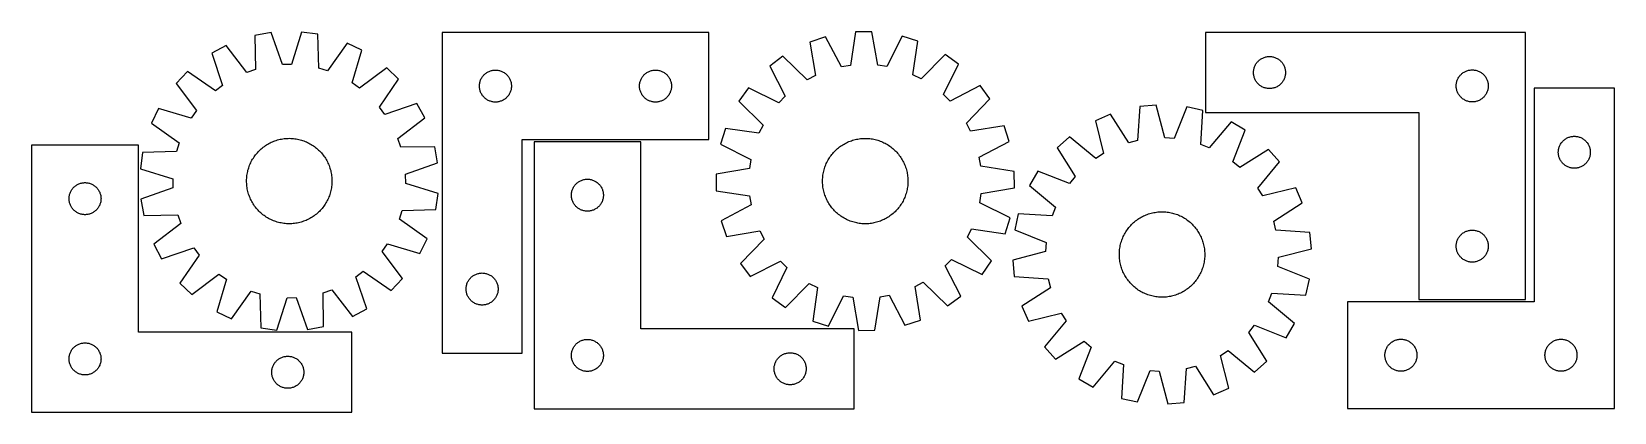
# Model space of a CAD drawing. Header units: millimetres. Extents: x 7 to 1490, y 7 to 363.
import ezdxf

# ---------------------------------------------------------------- set-up
doc = ezdxf.new("R2010")
doc.units = ezdxf.units.MM
doc.layers.add('CUT', color=7, linetype='CONTINUOUS', true_color=0x000000)

msp = doc.modelspace()

# ---------------------------------------------------------------- linework, layer by layer
at = {"layer": 'CUT'}
for p, q in [((230.972205, 362.034074), (215.825806, 359.329051)), ((215.825806, 359.329051), (216.274676, 327.56786)), ((241.545008, 332.080934), (230.972205, 362.034074)), ((259.505544, 362.594797), (250.117697, 332.2494)), ((274.746523, 360.486932), (259.505544, 362.594797)), ((275.545827, 328.732627), (274.746523, 360.486932)), ((391.153341, 362.000755), (391.153341, 62.000755)), ((641.153341, 362.000755), (391.153341, 362.000755)), ((641.153341, 262.000755), (641.153341, 362.000755)), ((750.495371, 358.013926), (735.90975, 353.115947)), ((765.348386, 329.936128), (750.495371, 358.013926)), ((778.637671, 362.754897), (773.803589, 331.360528)), ((794.02298, 362.905947), (778.637671, 362.754897)), ((799.472519, 331.612541), (794.02298, 362.905947)), ((822.252938, 358.718429), (807.954059, 330.354424)), ((836.931913, 354.107765), (822.252938, 358.718429)), ((1406.517207, 362.149205), (1106.517207, 362.149205)), ((1106.517207, 362.149205), (1106.517207, 287.149205)), ((1406.517207, 112.149205), (1406.517207, 362.149205)), ((188.862261, 349.978486), (175.293078, 342.725362)), ((175.293078, 342.725362), (185.534727, 312.657382)), ((208.173624, 324.758533), (188.862261, 349.978486)), ((302.056613, 352.202924), (283.750997, 326.243741)), ((315.90028, 345.488504), (302.056613, 352.202924)), ((306.847844, 315.041367), (315.90028, 345.488504)), ((735.90975, 353.115947), (741.013659, 321.764314)), ((832.444539, 322.661967), (836.931913, 354.107765)), ((862.486184, 341.401662), (840.122183, 318.844486)), ((875.021946, 332.480607), (862.486184, 341.401662)), ((216.274676, 327.56786), (208.173624, 324.758533)), ((250.117697, 332.2494), (241.545008, 332.080934)), ((283.750997, 326.243741), (275.545827, 328.732627)), ((339.31382, 329.170662), (313.882316, 310.138759)), ((350.40506, 318.506941), (339.31382, 329.170662)), ((436.591619, 326.290286), (437.333274, 326.506171)), ((437.333274, 326.506171), (438.08506, 326.683591)), ((438.08506, 326.683591), (438.844982, 326.822074)), ((438.844982, 326.822074), (439.611026, 326.921253)), ((439.611026, 326.921253), (440.38116, 326.980867)), ((440.38116, 326.980867), (441.153341, 327.000755)), ((441.153341, 327.000755), (441.925522, 326.980867)), ((441.925522, 326.980867), (442.695656, 326.921253)), ((442.695656, 326.921253), (443.4617, 326.822074)), ((443.4617, 326.822074), (444.221622, 326.683591)), ((444.221622, 326.683591), (444.973408, 326.506171)), ((444.973408, 326.506171), (445.715064, 326.290286)), ((586.591619, 326.290286), (587.333274, 326.506171)), ((587.333274, 326.506171), (588.08506, 326.683591)), ((588.08506, 326.683591), (588.844982, 326.822074)), ((588.844982, 326.822074), (589.611026, 326.921253)), ((589.611026, 326.921253), (590.38116, 326.980867)), ((590.38116, 326.980867), (591.153341, 327.000755)), ((591.153341, 327.000755), (591.925522, 326.980867)), ((591.925522, 326.980867), (592.695656, 326.921253)), ((592.695656, 326.921253), (593.4617, 326.822074)), ((593.4617, 326.822074), (594.221622, 326.683591)), ((594.221622, 326.683591), (594.973408, 326.506171)), ((594.973408, 326.506171), (595.715064, 326.290286)), ((710.609873, 339.910567), (698.251682, 330.745107)), ((698.251682, 330.745107), (712.793975, 302.505127)), ((733.412446, 317.796828), (710.609873, 339.910567)), ((773.803589, 331.360528), (765.348386, 329.936128)), ((807.954059, 330.354424), (799.472519, 331.612541)), ((861.036913, 303.96055), (875.021946, 332.480607)), ((1151.596709, 326.19152), (1151.695889, 326.957564)), ((1151.695889, 326.957564), (1151.834372, 327.717486)), ((1151.834372, 327.717486), (1152.011792, 328.469272)), ((1152.011792, 328.469272), (1152.227677, 329.210928)), ((1152.227677, 329.210928), (1152.481455, 329.940487)), ((1152.481455, 329.940487), (1152.772454, 330.656014)), ((1152.772454, 330.656014), (1153.099901, 331.355612)), ((1153.099901, 331.355612), (1153.462929, 332.037427)), ((1153.462929, 332.037427), (1153.860574, 332.699648)), ((1153.860574, 332.699648), (1154.291782, 333.340522)), ((1154.291782, 333.340522), (1154.75541, 333.958348)), ((1154.75541, 333.958348), (1155.250229, 334.551487)), ((1155.250229, 334.551487), (1155.774925, 335.118368)), ((1155.774925, 335.118368), (1156.328107, 335.657486)), ((1156.328107, 335.657486), (1156.90831, 336.167412)), ((1156.90831, 336.167412), (1157.513993, 336.646794)), ((1157.513993, 336.646794), (1158.143552, 337.094361)), ((1158.143552, 337.094361), (1158.795315, 337.508925)), ((1158.795315, 337.508925), (1159.467556, 337.889387)), ((1159.467556, 337.889387), (1160.158492, 338.234739)), ((1160.158492, 338.234739), (1160.866289, 338.544065)), ((1160.866289, 338.544065), (1161.589072, 338.816544)), ((1161.589072, 338.816544), (1162.324923, 339.051454)), ((1162.324923, 339.051454), (1163.071891, 339.248171)), ((1163.071891, 339.248171), (1163.827996, 339.406175)), ((1163.827996, 339.406175), (1164.591232, 339.525046)), ((1164.591232, 339.525046), (1165.359576, 339.604468)), ((1165.359576, 339.604468), (1166.130989, 339.644233)), ((1166.130989, 339.644233), (1166.903426, 339.644233)), ((1166.903426, 339.644233), (1167.674839, 339.604468)), ((1167.674839, 339.604468), (1168.443183, 339.525046)), ((1168.443183, 339.525046), (1169.206419, 339.406175)), ((1169.206419, 339.406175), (1169.962524, 339.248171)), ((1169.962524, 339.248171), (1170.709492, 339.051454)), ((1170.709492, 339.051454), (1171.445343, 338.816544)), ((1171.445343, 338.816544), (1172.168126, 338.544065)), ((1172.168126, 338.544065), (1172.875923, 338.234739)), ((1172.875923, 338.234739), (1173.566859, 337.889387)), ((1173.566859, 337.889387), (1174.2391, 337.508925)), ((1174.2391, 337.508925), (1174.890863, 337.094361)), ((1174.890863, 337.094361), (1175.520422, 336.646794)), ((1175.520422, 336.646794), (1176.126105, 336.167412)), ((1176.126105, 336.167412), (1176.706308, 335.657486)), ((1176.706308, 335.657486), (1177.25949, 335.118368)), ((1177.25949, 335.118368), (1177.784186, 334.551487)), ((1177.784186, 334.551487), (1178.279005, 333.958348)), ((1178.279005, 333.958348), (1178.742633, 333.340522)), ((1178.742633, 333.340522), (1179.173841, 332.699648)), ((1179.173841, 332.699648), (1179.571486, 332.037427)), ((1179.571486, 332.037427), (1179.934514, 331.355612)), ((1179.934514, 331.355612), (1180.261961, 330.656014)), ((1180.261961, 330.656014), (1180.55296, 329.940487)), ((1180.55296, 329.940487), (1180.806738, 329.210928)), ((1180.806738, 329.210928), (1181.022623, 328.469272)), ((1181.022623, 328.469272), (1181.200043, 327.717486)), ((1181.200043, 327.717486), (1181.338526, 326.957564)), ((1181.338526, 326.957564), (1181.437706, 326.19152)), ((1350.866289, 326.044065), (1351.589072, 326.316544)), ((1351.589072, 326.316544), (1352.324923, 326.551454)), ((1352.324923, 326.551454), (1353.071891, 326.748171)), ((1353.071891, 326.748171), (1353.827996, 326.906175)), ((1353.827996, 326.906175), (1354.591232, 327.025046)), ((1354.591232, 327.025046), (1355.359576, 327.104468)), ((1355.359576, 327.104468), (1356.130989, 327.144233)), ((1356.130989, 327.144233), (1356.903426, 327.144233)), ((1356.903426, 327.144233), (1357.674839, 327.104468)), ((1357.674839, 327.104468), (1358.443183, 327.025046)), ((1358.443183, 327.025046), (1359.206419, 326.906175)), ((1359.206419, 326.906175), (1359.962524, 326.748171)), ((1359.962524, 326.748171), (1360.709492, 326.551454)), ((1360.709492, 326.551454), (1361.445343, 326.316544)), ((1361.445343, 326.316544), (1362.168126, 326.044065)), ((152.538707, 325.500252), (141.874985, 314.409012)), ((141.874985, 314.409012), (160.906889, 288.977508)), ((178.698298, 307.48219), (152.538707, 325.500252)), ((185.534727, 312.657382), (178.698298, 307.48219)), ((313.882316, 310.138759), (306.847844, 315.041367)), ((332.386998, 292.347349), (350.40506, 318.506941)), ((426.158314, 312.386974), (426.198078, 313.158387)), ((426.158314, 311.614537), (426.158314, 312.386974)), ((426.198078, 310.843123), (426.158314, 311.614537)), ((426.198078, 313.158387), (426.277501, 313.926731)), ((426.277501, 313.926731), (426.396372, 314.689967)), ((426.396372, 314.689967), (426.554376, 315.446071)), ((426.554376, 315.446071), (426.751093, 316.19304)), ((426.751093, 316.19304), (426.986003, 316.928891)), ((426.986003, 316.928891), (427.258482, 317.651674)), ((427.258482, 317.651674), (427.567807, 318.359471)), ((427.567807, 318.359471), (427.913159, 319.050406)), ((427.913159, 319.050406), (428.293622, 319.722647)), ((428.293622, 319.722647), (428.708186, 320.374411)), ((428.708186, 320.374411), (429.155752, 321.003969)), ((429.155752, 321.003969), (429.635134, 321.609653)), ((429.635134, 321.609653), (430.145061, 322.189855)), ((430.145061, 322.189855), (430.684179, 322.743038)), ((430.684179, 322.743038), (431.251059, 323.267734)), ((431.251059, 323.267734), (431.844199, 323.762552)), ((431.844199, 323.762552), (432.462025, 324.22618)), ((432.462025, 324.22618), (433.102898, 324.657389)), ((433.102898, 324.657389), (433.76512, 325.055034)), ((433.76512, 325.055034), (434.446934, 325.418062)), ((434.446934, 325.418062), (435.146533, 325.745509)), ((435.146533, 325.745509), (435.86206, 326.036508)), ((435.86206, 326.036508), (436.591619, 326.290286)), ((445.715064, 326.290286), (446.444622, 326.036508)), ((446.444622, 326.036508), (447.16015, 325.745509)), ((447.16015, 325.745509), (447.859748, 325.418062)), ((447.859748, 325.418062), (448.541562, 325.055034)), ((448.541562, 325.055034), (449.203784, 324.657389)), ((449.203784, 324.657389), (449.844658, 324.22618)), ((449.844658, 324.22618), (450.462483, 323.762552)), ((450.462483, 323.762552), (451.055623, 323.267734)), ((451.055623, 323.267734), (451.622503, 322.743038)), ((451.622503, 322.743038), (452.161622, 322.189855)), ((452.161622, 322.189855), (452.671548, 321.609653)), ((452.671548, 321.609653), (453.15093, 321.003969)), ((453.15093, 321.003969), (453.598496, 320.374411)), ((453.598496, 320.374411), (454.013061, 319.722647)), ((454.013061, 319.722647), (454.393523, 319.050406)), ((454.393523, 319.050406), (454.738875, 318.359471)), ((454.738875, 318.359471), (455.048201, 317.651674)), ((455.048201, 317.651674), (455.32068, 316.928891)), ((455.32068, 316.928891), (455.555589, 316.19304)), ((455.555589, 316.19304), (455.752307, 315.446071)), ((455.752307, 315.446071), (455.91031, 314.689967)), ((455.91031, 314.689967), (456.029181, 313.926731)), ((456.029181, 313.926731), (456.108604, 313.158387)), ((456.108604, 313.158387), (456.148368, 312.386974)), ((456.148368, 311.614537), (456.108604, 310.843123)), ((456.148368, 312.386974), (456.148368, 311.614537)), ((576.158314, 312.386974), (576.198078, 313.158387)), ((576.158314, 311.614537), (576.158314, 312.386974)), ((576.198078, 310.843123), (576.158314, 311.614537)), ((576.198078, 313.158387), (576.277501, 313.926731)), ((576.277501, 313.926731), (576.396372, 314.689967)), ((576.396372, 314.689967), (576.554376, 315.446071)), ((576.554376, 315.446071), (576.751093, 316.19304)), ((576.751093, 316.19304), (576.986003, 316.928891)), ((576.986003, 316.928891), (577.258482, 317.651674)), ((577.258482, 317.651674), (577.567807, 318.359471)), ((577.567807, 318.359471), (577.913159, 319.050406)), ((577.913159, 319.050406), (578.293622, 319.722647)), ((578.293622, 319.722647), (578.708186, 320.374411)), ((578.708186, 320.374411), (579.155752, 321.003969)), ((579.155752, 321.003969), (579.635134, 321.609653)), ((579.635134, 321.609653), (580.145061, 322.189855)), ((580.145061, 322.189855), (580.684179, 322.743038)), ((580.684179, 322.743038), (581.251059, 323.267734)), ((581.251059, 323.267734), (581.844199, 323.762552)), ((581.844199, 323.762552), (582.462025, 324.22618)), ((582.462025, 324.22618), (583.102898, 324.657389)), ((583.102898, 324.657389), (583.76512, 325.055034)), ((583.76512, 325.055034), (584.446934, 325.418062)), ((584.446934, 325.418062), (585.146533, 325.745509)), ((585.146533, 325.745509), (585.86206, 326.036508)), ((585.86206, 326.036508), (586.591619, 326.290286)), ((595.715064, 326.290286), (596.444622, 326.036508)), ((596.444622, 326.036508), (597.16015, 325.745509)), ((597.16015, 325.745509), (597.859748, 325.418062)), ((597.859748, 325.418062), (598.541562, 325.055034)), ((598.541562, 325.055034), (599.203784, 324.657389)), ((599.203784, 324.657389), (599.844658, 324.22618)), ((599.844658, 324.22618), (600.462483, 323.762552)), ((600.462483, 323.762552), (601.055623, 323.267734)), ((601.055623, 323.267734), (601.622503, 322.743038)), ((601.622503, 322.743038), (602.161622, 322.189855)), ((602.161622, 322.189855), (602.671548, 321.609653)), ((602.671548, 321.609653), (603.15093, 321.003969)), ((603.15093, 321.003969), (603.598496, 320.374411)), ((603.598496, 320.374411), (604.013061, 319.722647)), ((604.013061, 319.722647), (604.393523, 319.050406)), ((604.393523, 319.050406), (604.738875, 318.359471)), ((604.738875, 318.359471), (605.048201, 317.651674)), ((605.048201, 317.651674), (605.32068, 316.928891)), ((605.32068, 316.928891), (605.555589, 316.19304)), ((605.555589, 316.19304), (605.752307, 315.446071)), ((605.752307, 315.446071), (605.91031, 314.689967)), ((605.91031, 314.689967), (606.029181, 313.926731)), ((606.029181, 313.926731), (606.108604, 313.158387)), ((606.108604, 313.158387), (606.148368, 312.386974)), ((606.148368, 311.614537), (606.108604, 310.843123)), ((606.148368, 312.386974), (606.148368, 311.614537)), ((741.013659, 321.764314), (733.412446, 317.796828)), ((840.122183, 318.844486), (832.444539, 322.661967)), ((895.3991, 312.499681), (867.15912, 297.957388)), ((904.56456, 300.14149), (895.3991, 312.499681)), ((1151.517207, 324.649205), (1151.537096, 325.421387)), ((1151.537096, 323.877024), (1151.517207, 324.649205)), ((1151.537096, 325.421387), (1151.596709, 326.19152)), ((1151.596709, 323.106891), (1151.537096, 323.877024)), ((1151.695889, 322.340847), (1151.596709, 323.106891)), ((1151.834372, 321.580924), (1151.695889, 322.340847)), ((1152.011792, 320.829139), (1151.834372, 321.580924)), ((1152.227677, 320.087483), (1152.011792, 320.829139)), ((1152.481455, 319.357924), (1152.227677, 320.087483)), ((1152.772454, 318.642397), (1152.481455, 319.357924)), ((1153.099901, 317.942799), (1152.772454, 318.642397)), ((1153.462929, 317.260984), (1153.099901, 317.942799)), ((1153.860574, 316.598763), (1153.462929, 317.260984)), ((1154.291782, 315.957889), (1153.860574, 316.598763)), ((1154.75541, 315.340063), (1154.291782, 315.957889)), ((1155.250229, 314.746924), (1154.75541, 315.340063)), ((1155.774925, 314.180043), (1155.250229, 314.746924)), ((1156.328107, 313.640925), (1155.774925, 314.180043)), ((1156.90831, 313.130999), (1156.328107, 313.640925)), ((1157.513993, 312.651617), (1156.90831, 313.130999)), ((1158.143552, 312.20405), (1157.513993, 312.651617)), ((1158.795315, 311.789486), (1158.143552, 312.20405)), ((1159.467556, 311.409024), (1158.795315, 311.789486)), ((1174.2391, 311.789486), (1173.566859, 311.409024)), ((1174.890863, 312.20405), (1174.2391, 311.789486)), ((1175.520422, 312.651617), (1174.890863, 312.20405)), ((1176.126105, 313.130999), (1175.520422, 312.651617)), ((1176.706308, 313.640925), (1176.126105, 313.130999)), ((1177.25949, 314.180043), (1176.706308, 313.640925)), ((1177.784186, 314.746924), (1177.25949, 314.180043)), ((1178.279005, 315.340063), (1177.784186, 314.746924)), ((1178.742633, 315.957889), (1178.279005, 315.340063)), ((1179.173841, 316.598763), (1178.742633, 315.957889)), ((1179.571486, 317.260984), (1179.173841, 316.598763)), ((1179.934514, 317.942799), (1179.571486, 317.260984)), ((1180.261961, 318.642397), (1179.934514, 317.942799)), ((1180.55296, 319.357924), (1180.261961, 318.642397)), ((1180.806738, 320.087483), (1180.55296, 319.357924)), ((1181.022623, 320.829139), (1180.806738, 320.087483)), ((1181.200043, 321.580924), (1181.022623, 320.829139)), ((1181.338526, 322.340847), (1181.200043, 321.580924)), ((1181.437706, 323.106891), (1181.338526, 322.340847)), ((1181.437706, 326.19152), (1181.497319, 325.421387)), ((1181.497319, 323.877024), (1181.437706, 323.106891)), ((1181.497319, 325.421387), (1181.517207, 324.649205)), ((1181.517207, 324.649205), (1181.497319, 323.877024)), ((1341.517207, 312.149205), (1341.537096, 312.921387)), ((1341.537096, 311.377024), (1341.517207, 312.149205)), ((1341.537096, 312.921387), (1341.596709, 313.69152)), ((1341.596709, 313.69152), (1341.695889, 314.457564)), ((1341.695889, 314.457564), (1341.834372, 315.217486)), ((1341.834372, 315.217486), (1342.011792, 315.969272)), ((1342.011792, 315.969272), (1342.227677, 316.710928)), ((1342.227677, 316.710928), (1342.481455, 317.440487)), ((1342.481455, 317.440487), (1342.772454, 318.156014)), ((1342.772454, 318.156014), (1343.099901, 318.855612)), ((1343.099901, 318.855612), (1343.462929, 319.537427)), ((1343.462929, 319.537427), (1343.860574, 320.199648)), ((1343.860574, 320.199648), (1344.291782, 320.840522)), ((1344.291782, 320.840522), (1344.75541, 321.458348)), ((1344.75541, 321.458348), (1345.250229, 322.051487)), ((1345.250229, 322.051487), (1345.774925, 322.618368)), ((1345.774925, 322.618368), (1346.328107, 323.157486)), ((1346.328107, 323.157486), (1346.90831, 323.667412)), ((1346.90831, 323.667412), (1347.513993, 324.146794)), ((1347.513993, 324.146794), (1348.143552, 324.594361)), ((1348.143552, 324.594361), (1348.795315, 325.008925)), ((1348.795315, 325.008925), (1349.467556, 325.389387)), ((1349.467556, 325.389387), (1350.158492, 325.734739)), ((1350.158492, 325.734739), (1350.866289, 326.044065)), ((1362.168126, 326.044065), (1362.875923, 325.734739)), ((1362.875923, 325.734739), (1363.566859, 325.389387)), ((1363.566859, 325.389387), (1364.2391, 325.008925)), ((1364.2391, 325.008925), (1364.890863, 324.594361)), ((1364.890863, 324.594361), (1365.520422, 324.146794)), ((1365.520422, 324.146794), (1366.126105, 323.667412)), ((1366.126105, 323.667412), (1366.706308, 323.157486)), ((1366.706308, 323.157486), (1367.25949, 322.618368)), ((1367.25949, 322.618368), (1367.784186, 322.051487)), ((1367.784186, 322.051487), (1368.279005, 321.458348)), ((1368.279005, 321.458348), (1368.742633, 320.840522)), ((1368.742633, 320.840522), (1369.173841, 320.199648)), ((1369.173841, 320.199648), (1369.571486, 319.537427)), ((1369.571486, 319.537427), (1369.934514, 318.855612)), ((1369.934514, 318.855612), (1370.261961, 318.156014)), ((1370.261961, 318.156014), (1370.55296, 317.440487)), ((1370.55296, 317.440487), (1370.806738, 316.710928)), ((1370.806738, 316.710928), (1371.022623, 315.969272)), ((1371.022623, 315.969272), (1371.200043, 315.217486)), ((1371.200043, 315.217486), (1371.338526, 314.457564)), ((1371.338526, 314.457564), (1371.437706, 313.69152)), ((1371.437706, 313.69152), (1371.497319, 312.921387)), ((1371.497319, 312.921387), (1371.517207, 312.149205)), ((1371.517207, 312.149205), (1371.497319, 311.377024)), ((426.277501, 310.07478), (426.198078, 310.843123)), ((426.396372, 309.311544), (426.277501, 310.07478)), ((426.554376, 308.555439), (426.396372, 309.311544)), ((426.751093, 307.808471), (426.554376, 308.555439)), ((426.986003, 307.07262), (426.751093, 307.808471)), ((427.258482, 306.349837), (426.986003, 307.07262)), ((427.567807, 305.642039), (427.258482, 306.349837)), ((427.913159, 304.951104), (427.567807, 305.642039)), ((428.293622, 304.278863), (427.913159, 304.951104)), ((428.708186, 303.627099), (428.293622, 304.278863)), ((429.155752, 302.997541), (428.708186, 303.627099)), ((429.635134, 302.391858), (429.155752, 302.997541)), ((430.145061, 301.811655), (429.635134, 302.391858)), ((430.684179, 301.258472), (430.145061, 301.811655)), ((431.251059, 300.733776), (430.684179, 301.258472)), ((431.844199, 300.238958), (431.251059, 300.733776)), ((432.462025, 299.77533), (431.844199, 300.238958)), ((433.102898, 299.344122), (432.462025, 299.77533)), ((433.76512, 298.946477), (433.102898, 299.344122)), ((434.446934, 298.583449), (433.76512, 298.946477)), ((435.146533, 298.256002), (434.446934, 298.583449)), ((435.86206, 297.965003), (435.146533, 298.256002)), ((436.591619, 297.711225), (435.86206, 297.965003)), ((437.333274, 297.495339), (436.591619, 297.711225)), ((438.08506, 297.31792), (437.333274, 297.495339)), ((438.844982, 297.179437), (438.08506, 297.31792)), ((439.611026, 297.080257), (438.844982, 297.179437)), ((440.38116, 297.020644), (439.611026, 297.080257)), ((441.153341, 297.000755), (440.38116, 297.020644)), ((441.925522, 297.020644), (441.153341, 297.000755)), ((442.695656, 297.080257), (441.925522, 297.020644)), ((443.4617, 297.179437), (442.695656, 297.080257)), ((444.221622, 297.31792), (443.4617, 297.179437)), ((444.973408, 297.495339), (444.221622, 297.31792)), ((445.715064, 297.711225), (444.973408, 297.495339)), ((446.444622, 297.965003), (445.715064, 297.711225)), ((447.16015, 298.256002), (446.444622, 297.965003)), ((447.859748, 298.583449), (447.16015, 298.256002)), ((448.541562, 298.946477), (447.859748, 298.583449)), ((449.203784, 299.344122), (448.541562, 298.946477)), ((449.844658, 299.77533), (449.203784, 299.344122)), ((450.462483, 300.238958), (449.844658, 299.77533)), ((451.055623, 300.733776), (450.462483, 300.238958)), ((451.622503, 301.258472), (451.055623, 300.733776)), ((452.161622, 301.811655), (451.622503, 301.258472)), ((452.671548, 302.391858), (452.161622, 301.811655)), ((453.15093, 302.997541), (452.671548, 302.391858)), ((453.598496, 303.627099), (453.15093, 302.997541)), ((454.013061, 304.278863), (453.598496, 303.627099)), ((454.393523, 304.951104), (454.013061, 304.278863)), ((454.738875, 305.642039), (454.393523, 304.951104)), ((455.048201, 306.349837), (454.738875, 305.642039)), ((455.32068, 307.07262), (455.048201, 306.349837)), ((455.555589, 307.808471), (455.32068, 307.07262)), ((455.752307, 308.555439), (455.555589, 307.808471)), ((455.91031, 309.311544), (455.752307, 308.555439)), ((456.029181, 310.07478), (455.91031, 309.311544)), ((456.108604, 310.843123), (456.029181, 310.07478)), ((576.277501, 310.07478), (576.198078, 310.843123)), ((576.396372, 309.311544), (576.277501, 310.07478)), ((576.554376, 308.555439), (576.396372, 309.311544)), ((576.751093, 307.808471), (576.554376, 308.555439)), ((576.986003, 307.07262), (576.751093, 307.808471)), ((577.258482, 306.349837), (576.986003, 307.07262)), ((577.567807, 305.642039), (577.258482, 306.349837)), ((577.913159, 304.951104), (577.567807, 305.642039)), ((578.293622, 304.278863), (577.913159, 304.951104)), ((578.708186, 303.627099), (578.293622, 304.278863)), ((579.155752, 302.997541), (578.708186, 303.627099)), ((579.635134, 302.391858), (579.155752, 302.997541)), ((580.145061, 301.811655), (579.635134, 302.391858)), ((580.684179, 301.258472), (580.145061, 301.811655)), ((581.251059, 300.733776), (580.684179, 301.258472)), ((581.844199, 300.238958), (581.251059, 300.733776)), ((582.462025, 299.77533), (581.844199, 300.238958)), ((583.102898, 299.344122), (582.462025, 299.77533)), ((583.76512, 298.946477), (583.102898, 299.344122)), ((584.446934, 298.583449), (583.76512, 298.946477)), ((585.146533, 298.256002), (584.446934, 298.583449)), ((585.86206, 297.965003), (585.146533, 298.256002)), ((586.591619, 297.711225), (585.86206, 297.965003)), ((587.333274, 297.495339), (586.591619, 297.711225)), ((588.08506, 297.31792), (587.333274, 297.495339)), ((588.844982, 297.179437), (588.08506, 297.31792)), ((589.611026, 297.080257), (588.844982, 297.179437)), ((590.38116, 297.020644), (589.611026, 297.080257)), ((591.153341, 297.000755), (590.38116, 297.020644)), ((591.925522, 297.020644), (591.153341, 297.000755)), ((592.695656, 297.080257), (591.925522, 297.020644)), ((593.4617, 297.179437), (592.695656, 297.080257)), ((594.221622, 297.31792), (593.4617, 297.179437)), ((594.973408, 297.495339), (594.221622, 297.31792)), ((595.715064, 297.711225), (594.973408, 297.495339)), ((596.444622, 297.965003), (595.715064, 297.711225)), ((597.16015, 298.256002), (596.444622, 297.965003)), ((597.859748, 298.583449), (597.16015, 298.256002)), ((598.541562, 298.946477), (597.859748, 298.583449)), ((599.203784, 299.344122), (598.541562, 298.946477)), ((599.844658, 299.77533), (599.203784, 299.344122)), ((600.462483, 300.238958), (599.844658, 299.77533)), ((601.055623, 300.733776), (600.462483, 300.238958)), ((601.622503, 301.258472), (601.055623, 300.733776)), ((602.161622, 301.811655), (601.622503, 301.258472)), ((602.671548, 302.391858), (602.161622, 301.811655)), ((603.15093, 302.997541), (602.671548, 302.391858)), ((603.598496, 303.627099), (603.15093, 302.997541)), ((604.013061, 304.278863), (603.598496, 303.627099)), ((604.393523, 304.951104), (604.013061, 304.278863)), ((604.738875, 305.642039), (604.393523, 304.951104)), ((605.048201, 306.349837), (604.738875, 305.642039)), ((605.32068, 307.07262), (605.048201, 306.349837)), ((605.555589, 307.808471), (605.32068, 307.07262)), ((605.752307, 308.555439), (605.555589, 307.808471)), ((605.91031, 309.311544), (605.752307, 308.555439)), ((606.029181, 310.07478), (605.91031, 309.311544)), ((606.108604, 310.843123), (606.029181, 310.07478)), ((678.270756, 310.367952), (669.349701, 297.832191)), ((669.349701, 297.832191), (691.906877, 275.468189)), ((706.790813, 296.38292), (678.270756, 310.367952)), ((712.793975, 302.505127), (706.790813, 296.38292)), ((867.15912, 297.957388), (861.036913, 303.96055)), ((882.450822, 277.338917), (904.56456, 300.14149)), ((1160.158492, 311.063672), (1159.467556, 311.409024)), ((1160.866289, 310.754346), (1160.158492, 311.063672)), ((1161.589072, 310.481867), (1160.866289, 310.754346)), ((1162.324923, 310.246957), (1161.589072, 310.481867)), ((1163.071891, 310.05024), (1162.324923, 310.246957)), ((1163.827996, 309.892236), (1163.071891, 310.05024)), ((1164.591232, 309.773365), (1163.827996, 309.892236)), ((1165.359576, 309.693943), (1164.591232, 309.773365)), ((1166.130989, 309.654178), (1165.359576, 309.693943)), ((1166.903426, 309.654178), (1166.130989, 309.654178)), ((1167.674839, 309.693943), (1166.903426, 309.654178)), ((1168.443183, 309.773365), (1167.674839, 309.693943)), ((1169.206419, 309.892236), (1168.443183, 309.773365)), ((1169.962524, 310.05024), (1169.206419, 309.892236)), ((1170.709492, 310.246957), (1169.962524, 310.05024)), ((1171.445343, 310.481867), (1170.709492, 310.246957)), ((1172.168126, 310.754346), (1171.445343, 310.481867)), ((1172.875923, 311.063672), (1172.168126, 310.754346)), ((1173.566859, 311.409024), (1172.875923, 311.063672)), ((1341.596709, 310.606891), (1341.537096, 311.377024)), ((1341.695889, 309.840847), (1341.596709, 310.606891)), ((1341.834372, 309.080924), (1341.695889, 309.840847)), ((1342.011792, 308.329139), (1341.834372, 309.080924)), ((1342.227677, 307.587483), (1342.011792, 308.329139)), ((1342.481455, 306.857924), (1342.227677, 307.587483)), ((1342.772454, 306.142397), (1342.481455, 306.857924)), ((1343.099901, 305.442799), (1342.772454, 306.142397)), ((1343.462929, 304.760984), (1343.099901, 305.442799)), ((1343.860574, 304.098763), (1343.462929, 304.760984)), ((1344.291782, 303.457889), (1343.860574, 304.098763)), ((1344.75541, 302.840063), (1344.291782, 303.457889)), ((1345.250229, 302.246924), (1344.75541, 302.840063)), ((1345.774925, 301.680043), (1345.250229, 302.246924)), ((1346.328107, 301.140925), (1345.774925, 301.680043)), ((1346.90831, 300.630999), (1346.328107, 301.140925)), ((1347.513993, 300.151617), (1346.90831, 300.630999)), ((1348.143552, 299.70405), (1347.513993, 300.151617)), ((1348.795315, 299.289486), (1348.143552, 299.70405)), ((1349.467556, 298.909024), (1348.795315, 299.289486)), ((1350.158492, 298.563672), (1349.467556, 298.909024)), ((1350.866289, 298.254346), (1350.158492, 298.563672)), ((1351.589072, 297.981867), (1350.866289, 298.254346)), ((1352.324923, 297.746957), (1351.589072, 297.981867)), ((1353.071891, 297.55024), (1352.324923, 297.746957)), ((1353.827996, 297.392236), (1353.071891, 297.55024)), ((1354.591232, 297.273365), (1353.827996, 297.392236)), ((1355.359576, 297.193943), (1354.591232, 297.273365)), ((1356.130989, 297.154178), (1355.359576, 297.193943)), ((1356.903426, 297.154178), (1356.130989, 297.154178)), ((1357.674839, 297.193943), (1356.903426, 297.154178)), ((1358.443183, 297.273365), (1357.674839, 297.193943)), ((1359.206419, 297.392236), (1358.443183, 297.273365)), ((1359.962524, 297.55024), (1359.206419, 297.392236)), ((1360.709492, 297.746957), (1359.962524, 297.55024)), ((1361.445343, 297.981867), (1360.709492, 297.746957)), ((1362.168126, 298.254346), (1361.445343, 297.981867)), ((1362.875923, 298.563672), (1362.168126, 298.254346)), ((1363.566859, 298.909024), (1362.875923, 298.563672)), ((1364.2391, 299.289486), (1363.566859, 298.909024)), ((1364.890863, 299.70405), (1364.2391, 299.289486)), ((1365.520422, 300.151617), (1364.890863, 299.70405)), ((1366.126105, 300.630999), (1365.520422, 300.151617)), ((1366.706308, 301.140925), (1366.126105, 300.630999)), ((1367.25949, 301.680043), (1366.706308, 301.140925)), ((1367.784186, 302.246924), (1367.25949, 301.680043)), ((1368.279005, 302.840063), (1367.784186, 302.246924)), ((1368.742633, 303.457889), (1368.279005, 302.840063)), ((1369.173841, 304.098763), (1368.742633, 303.457889)), ((1369.571486, 304.760984), (1369.173841, 304.098763)), ((1369.934514, 305.442799), (1369.571486, 304.760984)), ((1370.261961, 306.142397), (1369.934514, 305.442799)), ((1370.55296, 306.857924), (1370.261961, 306.142397)), ((1370.806738, 307.587483), (1370.55296, 306.857924)), ((1371.022623, 308.329139), (1370.806738, 307.587483)), ((1371.200043, 309.080924), (1371.022623, 308.329139)), ((1371.338526, 309.840847), (1371.200043, 309.080924)), ((1371.437706, 310.606891), (1371.338526, 309.840847)), ((1371.497319, 311.377024), (1371.437706, 310.606891)), ((1489.683593, 310.015412), (1414.683593, 310.015412)), ((1414.683593, 310.015412), (1414.683593, 110.015412)), ((1489.683593, 10.015412), (1489.683593, 310.015412)), ((125.557144, 290.995472), (118.842723, 277.151805)), ((156.004281, 281.943036), (125.557144, 290.995472)), ((160.906889, 288.977508), (156.004281, 281.943036)), ((337.56219, 285.510921), (332.386998, 292.347349)), ((367.63017, 295.75257), (337.56219, 285.510921)), ((349.663341, 262.872024), (374.883294, 282.183386)), ((374.883294, 282.183386), (367.63017, 295.75257)), ((1017.47255, 285.705023), (1003.347607, 279.604487)), ((1034.621525, 258.967644), (1017.47255, 285.705023)), ((1045.119817, 292.782766), (1042.927998, 261.094114)), ((1060.438605, 294.219873), (1045.119817, 292.782766)), ((1068.485945, 263.49179), (1060.438605, 294.219873)), ((1088.919861, 292.407732), (1077.042986, 262.947342)), ((1103.932985, 289.040736), (1088.919861, 292.407732)), ((1102.09096, 257.329827), (1103.932985, 289.040736)), ((1106.517207, 287.149205), (1306.517207, 287.149205)), ((1306.517207, 287.149205), (1306.517207, 112.149205)), ((118.842723, 277.151805), (144.801906, 258.846189)), ((656.643598, 272.27792), (652.032934, 257.598944)), ((688.089396, 267.790545), (656.643598, 272.27792)), ((691.906877, 275.468189), (688.089396, 267.790545)), ((886.418307, 269.737704), (882.450822, 277.338917)), ((917.76994, 274.841613), (886.418307, 269.737704)), ((922.667919, 260.255992), (917.76994, 274.841613)), ((1003.347607, 279.604487), (1011.055395, 248.789479)), ((1130.460287, 278.516095), (1110.060946, 254.167756)), ((1143.698157, 270.674581), (1130.460287, 278.516095)), ((1132.147078, 241.084932), (1143.698157, 270.674581)), ((106.545624, 256.580596), (6.545624, 256.580596)), ((6.545624, 256.580596), (6.545624, 6.580596)), ((106.545624, 81.580596), (106.545624, 256.580596)), ((144.801906, 258.846189), (142.31302, 250.641019)), ((219.801848, 251.46515), (220.70765, 252.336086)), ((220.70765, 252.336086), (221.640362, 253.17814)), ((221.640362, 253.17814), (222.599063, 253.990482)), ((222.599063, 253.990482), (223.582807, 254.77231)), ((223.582807, 254.77231), (224.590624, 255.522851)), ((224.590624, 255.522851), (225.621518, 256.241366)), ((225.621518, 256.241366), (226.674473, 256.927145)), ((226.674473, 256.927145), (227.748449, 257.579512)), ((227.748449, 257.579512), (228.842387, 258.197822)), ((228.842387, 258.197822), (229.955206, 258.781466)), ((229.955206, 258.781466), (231.085809, 259.329867)), ((231.085809, 259.329867), (232.233079, 259.842485)), ((232.233079, 259.842485), (233.395886, 260.318813)), ((233.395886, 260.318813), (234.57308, 260.758381)), ((234.57308, 260.758381), (235.763501, 261.160756)), ((235.763501, 261.160756), (236.965973, 261.52554)), ((236.965973, 261.52554), (238.17931, 261.852374)), ((238.17931, 261.852374), (239.402314, 262.140935)), ((239.402314, 262.140935), (240.633779, 262.390938)), ((240.633779, 262.390938), (241.872489, 262.602136)), ((241.872489, 262.602136), (243.117221, 262.774321)), ((243.117221, 262.774321), (244.366748, 262.907323)), ((244.366748, 262.907323), (245.619836, 263.001011)), ((245.619836, 263.001011), (246.875248, 263.055292)), ((246.875248, 263.055292), (248.131746, 263.070114)), ((248.131746, 263.070114), (249.38809, 263.04546)), ((249.38809, 263.04546), (250.643039, 262.981355)), ((250.643039, 262.981355), (251.895355, 262.877864)), ((251.895355, 262.877864), (253.143803, 262.735087)), ((253.143803, 262.735087), (254.38715, 262.553166)), ((254.38715, 262.553166), (255.624169, 262.33228)), ((255.624169, 262.33228), (256.85364, 262.072648)), ((256.85364, 262.072648), (258.074348, 261.774525)), ((258.074348, 261.774525), (259.28509, 261.438206)), ((259.28509, 261.438206), (260.484671, 261.064022)), ((260.484671, 261.064022), (261.671906, 260.652344)), ((261.671906, 260.652344), (262.845625, 260.203576)), ((262.845625, 260.203576), (264.004667, 259.718163)), ((264.004667, 259.718163), (265.147891, 259.196582)), ((265.147891, 259.196582), (266.274168, 258.63935)), ((266.274168, 258.63935), (267.382386, 258.047015)), ((267.382386, 258.047015), (268.471451, 257.420163)), ((268.471451, 257.420163), (269.540289, 256.759411)), ((269.540289, 256.759411), (270.587844, 256.065413)), ((270.587844, 256.065413), (271.613084, 255.338852)), ((271.613084, 255.338852), (272.614996, 254.580447)), ((272.614996, 254.580447), (273.592592, 253.790945)), ((273.592592, 253.790945), (274.544906, 252.971125)), ((274.544906, 252.971125), (275.471, 252.121797)), ((352.472668, 254.770971), (349.663341, 262.872024)), ((384.233859, 255.219842), (352.472668, 254.770971)), ((386.938882, 240.073443), (384.233859, 255.219842)), ((466.153341, 62.000755), (466.153341, 262.000755)), ((466.153341, 262.000755), (641.153341, 262.000755)), ((577.328644, 259.84378), (477.328644, 259.84378)), ((477.328644, 259.84378), (477.328644, 9.84378)), ((577.328644, 84.84378), (577.328644, 259.84378)), ((652.032934, 257.598944), (680.396939, 243.300065)), ((759.809818, 251.719024), (760.724138, 252.581012)), ((760.724138, 252.581012), (761.665083, 253.413856)), ((761.665083, 253.413856), (762.631724, 254.216734)), ((762.631724, 254.216734), (763.623107, 254.988852)), ((763.623107, 254.988852), (764.638254, 255.729449)), ((764.638254, 255.729449), (765.676163, 256.437794)), ((765.676163, 256.437794), (766.735809, 257.113188)), ((766.735809, 257.113188), (767.816146, 257.754965)), ((767.816146, 257.754965), (768.91611, 258.36249)), ((768.91611, 258.36249), (770.034613, 258.935165)), ((770.034613, 258.935165), (771.170553, 259.472425)), ((771.170553, 259.472425), (772.322808, 259.973738)), ((772.322808, 259.973738), (773.490241, 260.438612)), ((773.490241, 260.438612), (774.6717, 260.866585)), ((774.6717, 260.866585), (775.866019, 261.257237)), ((775.866019, 261.257237), (777.072019, 261.610182)), ((777.072019, 261.610182), (778.288511, 261.925072)), ((778.288511, 261.925072), (779.514293, 262.201595)), ((779.514293, 262.201595), (780.748156, 262.439478)), ((780.748156, 262.439478), (781.988882, 262.638488)), ((781.988882, 262.638488), (783.235247, 262.798428)), ((783.235247, 262.798428), (784.486021, 262.919139)), ((784.486021, 262.919139), (785.73997, 263.000503)), ((785.73997, 263.000503), (786.995855, 263.042439)), ((786.995855, 263.042439), (788.252438, 263.044907)), ((788.252438, 263.044907), (789.508479, 263.007903)), ((789.508479, 263.007903), (790.762737, 262.931464)), ((790.762737, 262.931464), (792.013975, 262.815665)), ((792.013975, 262.815665), (793.260959, 262.660621)), ((793.260959, 262.660621), (794.502457, 262.466485)), ((794.502457, 262.466485), (795.737245, 262.233449)), ((795.737245, 262.233449), (796.964104, 261.961742)), ((796.964104, 261.961742), (798.181822, 261.651632)), ((798.181822, 261.651632), (799.389199, 261.303426)), ((799.389199, 261.303426), (800.585043, 260.917467)), ((800.585043, 260.917467), (801.768174, 260.494136)), ((801.768174, 260.494136), (802.937423, 260.033851)), ((802.937423, 260.033851), (804.091638, 259.537066)), ((804.091638, 259.537066), (805.229679, 259.004272)), ((805.229679, 259.004272), (806.350423, 258.435994)), ((806.350423, 258.435994), (807.452763, 257.832792)), ((807.452763, 257.832792), (808.535613, 257.195263)), ((808.535613, 257.195263), (809.597903, 256.524036)), ((809.597903, 256.524036), (810.638586, 255.819772)), ((810.638586, 255.819772), (811.656633, 255.083167)), ((811.656633, 255.083167), (812.65104, 254.314948)), ((812.65104, 254.314948), (813.620827, 253.515873)), ((813.620827, 253.515873), (814.565035, 252.686731)), ((814.565035, 252.686731), (815.482734, 251.828339)), ((894.590122, 245.402977), (922.667919, 260.255992)), ((979.240637, 264.329677), (967.692187, 254.162876)), ((967.692187, 254.162876), (984.54509, 227.237899)), ((1003.812585, 244.200244), (979.240637, 264.329677)), ((1042.927998, 261.094114), (1034.621525, 258.967644)), ((1077.042986, 262.947342), (1068.485945, 263.49179)), ((1110.060946, 254.167756), (1102.09096, 257.329827)), ((1165.674828, 252.467666), (1138.749851, 235.614762)), ((1175.841629, 240.919216), (1165.674828, 252.467666)), ((1437.307753, 251.941387), (1437.426624, 252.704623)), ((1437.426624, 252.704623), (1437.584628, 253.460728)), ((1437.584628, 253.460728), (1437.781345, 254.207696)), ((1437.781345, 254.207696), (1438.016255, 254.943548)), ((1438.016255, 254.943548), (1438.288734, 255.66633)), ((1438.288734, 255.66633), (1438.598059, 256.374128)), ((1438.598059, 256.374128), (1438.943411, 257.065063)), ((1438.943411, 257.065063), (1439.323874, 257.737304)), ((1439.323874, 257.737304), (1439.738438, 258.389068)), ((1439.738438, 258.389068), (1440.186005, 259.018626)), ((1440.186005, 259.018626), (1440.665387, 259.624309)), ((1440.665387, 259.624309), (1441.175313, 260.204512)), ((1441.175313, 260.204512), (1441.714431, 260.757695)), ((1441.714431, 260.757695), (1442.281312, 261.282391)), ((1442.281312, 261.282391), (1442.874451, 261.777209)), ((1442.874451, 261.777209), (1443.492277, 262.240837)), ((1443.492277, 262.240837), (1444.13315, 262.672045)), ((1444.13315, 262.672045), (1444.795372, 263.06969)), ((1444.795372, 263.06969), (1445.477186, 263.432718)), ((1445.477186, 263.432718), (1446.176785, 263.760165)), ((1446.176785, 263.760165), (1446.892312, 264.051164)), ((1446.892312, 264.051164), (1447.621871, 264.304942)), ((1447.621871, 264.304942), (1448.363527, 264.520828)), ((1448.363527, 264.520828), (1449.115312, 264.698247)), ((1449.115312, 264.698247), (1449.875235, 264.83673)), ((1449.875235, 264.83673), (1450.641278, 264.93591)), ((1450.641278, 264.93591), (1451.411412, 264.995523)), ((1451.411412, 264.995523), (1452.183593, 265.015412)), ((1452.183593, 265.015412), (1452.955775, 264.995523)), ((1452.955775, 264.995523), (1453.725908, 264.93591)), ((1453.725908, 264.93591), (1454.491952, 264.83673)), ((1454.491952, 264.83673), (1455.251874, 264.698247)), ((1455.251874, 264.698247), (1456.00366, 264.520828)), ((1456.00366, 264.520828), (1456.745316, 264.304942)), ((1456.745316, 264.304942), (1457.474875, 264.051164)), ((1457.474875, 264.051164), (1458.190402, 263.760165)), ((1458.190402, 263.760165), (1458.89, 263.432718)), ((1458.89, 263.432718), (1459.571814, 263.06969)), ((1459.571814, 263.06969), (1460.234036, 262.672045)), ((1460.234036, 262.672045), (1460.87491, 262.240837)), ((1460.87491, 262.240837), (1461.492736, 261.777209)), ((1461.492736, 261.777209), (1462.085875, 261.282391)), ((1462.085875, 261.282391), (1462.652756, 260.757695)), ((1462.652756, 260.757695), (1463.191874, 260.204512)), ((1463.191874, 260.204512), (1463.7018, 259.624309)), ((1463.7018, 259.624309), (1464.181182, 259.018626)), ((1464.181182, 259.018626), (1464.628749, 258.389068)), ((1464.628749, 258.389068), (1465.043313, 257.737304)), ((1465.043313, 257.737304), (1465.423775, 257.065063)), ((1465.423775, 257.065063), (1465.769127, 256.374128)), ((1465.769127, 256.374128), (1466.078453, 255.66633)), ((1466.078453, 255.66633), (1466.350932, 254.943548)), ((1466.350932, 254.943548), (1466.585841, 254.207696)), ((1466.585841, 254.207696), (1466.782559, 253.460728)), ((1466.782559, 253.460728), (1466.940563, 252.704623)), ((1466.940563, 252.704623), (1467.059433, 251.941387)), ((110.558716, 249.841715), (108.450851, 234.600736)), ((142.31302, 250.641019), (110.558716, 249.841715)), ((210.393304, 236.767098), (210.842071, 237.940817)), ((210.842071, 237.940817), (211.327485, 239.099859)), ((211.327485, 239.099859), (211.849065, 240.243083)), ((211.849065, 240.243083), (212.406298, 241.36936)), ((212.406298, 241.36936), (212.998632, 242.477578)), ((212.998632, 242.477578), (213.625485, 243.566643)), ((213.625485, 243.566643), (214.286236, 244.635481)), ((214.286236, 244.635481), (214.980235, 245.683036)), ((214.980235, 245.683036), (215.706795, 246.708276)), ((215.706795, 246.708276), (216.465201, 247.710188)), ((216.465201, 247.710188), (217.254703, 248.687784)), ((217.254703, 248.687784), (218.074522, 249.640098)), ((218.074522, 249.640098), (218.92385, 250.566192)), ((218.92385, 250.566192), (219.801848, 251.46515)), ((275.471, 252.121797), (276.369958, 251.243799)), ((276.369958, 251.243799), (277.240894, 250.337997)), ((277.240894, 250.337997), (278.082948, 249.405286)), ((278.082948, 249.405286), (278.89529, 248.446585)), ((278.89529, 248.446585), (279.677118, 247.46284)), ((279.677118, 247.46284), (280.427659, 246.455024)), ((280.427659, 246.455024), (281.146174, 245.424129)), ((281.146174, 245.424129), (281.831953, 244.371174)), ((281.831953, 244.371174), (282.48432, 243.297198)), ((282.48432, 243.297198), (283.10263, 242.203261)), ((283.10263, 242.203261), (283.686274, 241.090442)), ((283.686274, 241.090442), (284.234675, 239.959839)), ((284.234675, 239.959839), (284.747293, 238.812568)), ((284.747293, 238.812568), (285.223621, 237.649762)), ((285.223621, 237.649762), (285.663189, 236.472568)), ((356.985742, 229.500639), (386.938882, 240.073443)), ((680.396939, 243.300065), (679.138822, 234.818526)), ((750.257227, 237.11418), (750.717512, 238.28343)), ((750.717512, 238.28343), (751.214297, 239.437645)), ((751.214297, 239.437645), (751.747091, 240.575686)), ((751.747091, 240.575686), (752.315369, 241.696429)), ((752.315369, 241.696429), (752.918571, 242.79877)), ((752.918571, 242.79877), (753.5561, 243.88162)), ((753.5561, 243.88162), (754.227327, 244.94391)), ((754.227327, 244.94391), (754.931591, 245.984592)), ((754.931591, 245.984592), (755.668196, 247.002639)), ((755.668196, 247.002639), (756.436415, 247.997047)), ((756.436415, 247.997047), (757.23549, 248.966834)), ((757.23549, 248.966834), (758.064632, 249.911042)), ((758.064632, 249.911042), (758.923024, 250.828741)), ((758.923024, 250.828741), (759.809818, 251.719024)), ((815.482734, 251.828339), (816.373017, 250.941545)), ((816.373017, 250.941545), (817.235006, 250.027225)), ((817.235006, 250.027225), (818.06785, 249.08628)), ((818.06785, 249.08628), (818.870727, 248.119639)), ((818.870727, 248.119639), (819.642845, 247.128256)), ((819.642845, 247.128256), (820.383442, 246.113109)), ((820.383442, 246.113109), (821.091787, 245.0752)), ((821.091787, 245.0752), (821.767181, 244.015554)), ((821.767181, 244.015554), (822.408958, 242.935217)), ((822.408958, 242.935217), (823.016484, 241.835253)), ((823.016484, 241.835253), (823.589159, 240.71675)), ((823.589159, 240.71675), (824.126418, 239.58081)), ((824.126418, 239.58081), (824.627732, 238.428555)), ((824.627732, 238.428555), (825.092605, 237.261122)), ((896.014521, 236.947774), (894.590122, 245.402977)), ((1011.055395, 248.789479), (1003.812585, 244.200244)), ((1138.749851, 235.614762), (1132.147078, 241.084932)), ((1155.712196, 216.347267), (1175.841629, 240.919216)), ((1437.188566, 250.40163), (1437.22833, 251.173044)), ((1437.188566, 249.629193), (1437.188566, 250.40163)), ((1437.22833, 248.85778), (1437.188566, 249.629193)), ((1437.22833, 251.173044), (1437.307753, 251.941387)), ((1437.307753, 248.089436), (1437.22833, 248.85778)), ((1437.426624, 247.3262), (1437.307753, 248.089436)), ((1437.584628, 246.570096), (1437.426624, 247.3262)), ((1437.781345, 245.823127), (1437.584628, 246.570096)), ((1438.016255, 245.087276), (1437.781345, 245.823127)), ((1438.288734, 244.364493), (1438.016255, 245.087276)), ((1438.598059, 243.656696), (1438.288734, 244.364493)), ((1438.943411, 242.965761), (1438.598059, 243.656696)), ((1439.323874, 242.29352), (1438.943411, 242.965761)), ((1439.738438, 241.641756), (1439.323874, 242.29352)), ((1440.186005, 241.012198), (1439.738438, 241.641756)), ((1440.665387, 240.406514), (1440.186005, 241.012198)), ((1441.175313, 239.826312), (1440.665387, 240.406514)), ((1441.714431, 239.273129), (1441.175313, 239.826312)), ((1442.281312, 238.748433), (1441.714431, 239.273129)), ((1442.874451, 238.253615), (1442.281312, 238.748433)), ((1443.492277, 237.789987), (1442.874451, 238.253615)), ((1444.13315, 237.358778), (1443.492277, 237.789987)), ((1444.795372, 236.961133), (1444.13315, 237.358778)), ((1460.234036, 237.358778), (1459.571814, 236.961133)), ((1460.87491, 237.789987), (1460.234036, 237.358778)), ((1461.492736, 238.253615), (1460.87491, 237.789987)), ((1462.085875, 238.748433), (1461.492736, 238.253615)), ((1462.652756, 239.273129), (1462.085875, 238.748433)), ((1463.191874, 239.826312), (1462.652756, 239.273129)), ((1463.7018, 240.406514), (1463.191874, 239.826312)), ((1464.181182, 241.012198), (1463.7018, 240.406514)), ((1464.628749, 241.641756), (1464.181182, 241.012198)), ((1465.043313, 242.29352), (1464.628749, 241.641756)), ((1465.423775, 242.965761), (1465.043313, 242.29352)), ((1465.769127, 243.656696), (1465.423775, 242.965761)), ((1466.078453, 244.364493), (1465.769127, 243.656696)), ((1466.350932, 245.087276), (1466.078453, 244.364493)), ((1466.585841, 245.823127), (1466.350932, 245.087276)), ((1466.782559, 246.570096), (1466.585841, 245.823127)), ((1466.940563, 247.3262), (1466.782559, 246.570096)), ((1467.059433, 248.089436), (1466.940563, 247.3262)), ((1467.059433, 251.941387), (1467.138856, 251.173044)), ((1467.138856, 248.85778), (1467.059433, 248.089436)), ((1467.138856, 251.173044), (1467.17862, 250.40163)), ((1467.17862, 249.629193), (1467.138856, 248.85778)), ((1467.17862, 250.40163), (1467.17862, 249.629193)), ((108.450851, 234.600736), (138.796247, 225.212889)), ((138.796247, 225.212889), (138.964713, 216.6402)), ((207.975534, 223.226938), (208.000188, 224.483282)), ((207.990355, 221.97044), (207.975534, 223.226938)), ((208.000188, 224.483282), (208.064292, 225.738231)), ((208.064292, 225.738231), (208.167784, 226.990547)), ((208.167784, 226.990547), (208.310561, 228.238995)), ((208.310561, 228.238995), (208.492482, 229.482342)), ((208.492482, 229.482342), (208.713367, 230.719361)), ((208.713367, 230.719361), (208.973, 231.948832)), ((208.973, 231.948832), (209.271123, 233.16954)), ((209.271123, 233.16954), (209.607442, 234.380282)), ((209.607442, 234.380282), (209.981625, 235.579863)), ((209.981625, 235.579863), (210.393304, 236.767098)), ((285.663189, 236.472568), (286.065564, 235.282147)), ((286.065564, 235.282147), (286.430348, 234.079675)), ((286.430348, 234.079675), (286.757182, 232.866338)), ((286.757182, 232.866338), (287.045743, 231.643333)), ((287.045743, 231.643333), (287.295746, 230.411869)), ((287.295746, 230.411869), (287.506944, 229.173159)), ((287.506944, 229.173159), (287.679129, 227.928426)), ((287.679129, 227.928426), (287.812131, 226.6789)), ((287.812131, 226.6789), (287.905819, 225.425812)), ((287.905819, 225.425812), (287.960101, 224.170399)), ((287.974922, 222.913901), (287.950268, 221.657558)), ((287.960101, 224.170399), (287.974922, 222.913901)), ((357.154208, 220.927951), (356.985742, 229.500639)), ((518.954989, 222.288935), (519.606752, 222.703499)), ((519.606752, 222.703499), (520.278993, 223.083962)), ((520.278993, 223.083962), (520.969929, 223.429314)), ((520.969929, 223.429314), (521.677726, 223.738639)), ((521.677726, 223.738639), (522.400509, 224.011118)), ((522.400509, 224.011118), (523.13636, 224.246028)), ((523.13636, 224.246028), (523.883328, 224.442745)), ((523.883328, 224.442745), (524.639433, 224.600749)), ((524.639433, 224.600749), (525.402669, 224.71962)), ((525.402669, 224.71962), (526.171013, 224.799043)), ((526.171013, 224.799043), (526.942426, 224.838807)), ((526.942426, 224.838807), (527.714863, 224.838807)), ((527.714863, 224.838807), (528.486276, 224.799043)), ((528.486276, 224.799043), (529.25462, 224.71962)), ((529.25462, 224.71962), (530.017856, 224.600749)), ((530.017856, 224.600749), (530.773961, 224.442745)), ((530.773961, 224.442745), (531.520929, 224.246028)), ((531.520929, 224.246028), (532.25678, 224.011118)), ((532.25678, 224.011118), (532.979563, 223.738639)), ((532.979563, 223.738639), (533.68736, 223.429314)), ((533.68736, 223.429314), (534.378296, 223.083962)), ((534.378296, 223.083962), (535.050537, 222.703499)), ((535.050537, 222.703499), (535.7023, 222.288935)), ((679.138822, 234.818526), (647.845416, 229.368986)), ((647.845416, 229.368986), (647.996466, 213.983677)), ((747.706456, 223.598445), (747.74346, 224.854485)), ((747.708924, 222.341862), (747.706456, 223.598445)), ((747.74346, 224.854485), (747.819899, 226.108744)), ((747.819899, 226.108744), (747.935698, 227.359982)), ((747.935698, 227.359982), (748.090742, 228.606966)), ((748.090742, 228.606966), (748.284878, 229.848464)), ((748.284878, 229.848464), (748.517914, 231.083252)), ((748.517914, 231.083252), (748.789621, 232.31011)), ((748.789621, 232.31011), (749.099731, 233.527829)), ((749.099731, 233.527829), (749.447937, 234.735206)), ((749.447937, 234.735206), (749.833896, 235.93105)), ((749.833896, 235.93105), (750.257227, 237.11418)), ((825.092605, 237.261122), (825.520579, 236.079663)), ((825.520579, 236.079663), (825.911231, 234.885344)), ((825.911231, 234.885344), (826.264176, 233.679344)), ((826.264176, 233.679344), (826.579065, 232.462852)), ((826.579065, 232.462852), (826.855588, 231.23707)), ((826.855588, 231.23707), (827.093472, 230.003207)), ((827.093472, 230.003207), (827.292482, 228.762481)), ((827.292482, 228.762481), (827.452421, 227.516116)), ((827.452421, 227.516116), (827.573132, 226.265342)), ((827.573132, 226.265342), (827.654496, 225.011393)), ((827.654496, 225.011393), (827.696433, 223.755508)), ((827.6989, 222.498925), (827.661896, 221.242884)), ((827.696433, 223.755508), (827.6989, 222.498925)), ((927.40889, 232.113692), (896.014521, 236.947774)), ((927.55994, 216.728383), (927.40889, 232.113692)), ((949.485271, 232.186205), (941.643757, 218.948335)), ((979.07492, 220.635126), (949.485271, 232.186205)), ((984.54509, 227.237899), (979.07492, 220.635126)), ((1445.477186, 236.598106), (1444.795372, 236.961133)), ((1446.176785, 236.270658), (1445.477186, 236.598106)), ((1446.892312, 235.979659), (1446.176785, 236.270658)), ((1447.621871, 235.725881), (1446.892312, 235.979659)), ((1448.363527, 235.509996), (1447.621871, 235.725881)), ((1449.115312, 235.332577), (1448.363527, 235.509996)), ((1449.875235, 235.194093), (1449.115312, 235.332577)), ((1450.641278, 235.094914), (1449.875235, 235.194093)), ((1451.411412, 235.0353), (1450.641278, 235.094914)), ((1452.183593, 235.015412), (1451.411412, 235.0353)), ((1452.955775, 235.0353), (1452.183593, 235.015412)), ((1453.725908, 235.094914), (1452.955775, 235.0353)), ((1454.491952, 235.194093), (1453.725908, 235.094914)), ((1455.251874, 235.332577), (1454.491952, 235.194093)), ((1456.00366, 235.509996), (1455.251874, 235.332577)), ((1456.745316, 235.725881), (1456.00366, 235.509996)), ((1457.474875, 235.979659), (1456.745316, 235.725881)), ((1458.190402, 236.270658), (1457.474875, 235.979659)), ((1458.89, 236.598106), (1458.190402, 236.270658)), ((1459.571814, 236.961133), (1458.89, 236.598106)), ((41.565513, 207.352777), (41.625126, 208.122911)), ((41.625126, 208.122911), (41.724306, 208.888955)), ((41.724306, 208.888955), (41.862789, 209.648877)), ((41.862789, 209.648877), (42.040209, 210.400663)), ((42.040209, 210.400663), (42.256094, 211.142319)), ((42.256094, 211.142319), (42.509872, 211.871877)), ((42.509872, 211.871877), (42.800871, 212.587405)), ((42.800871, 212.587405), (43.128318, 213.287003)), ((43.128318, 213.287003), (43.491346, 213.968817)), ((43.491346, 213.968817), (43.888991, 214.631039)), ((43.888991, 214.631039), (44.320199, 215.271913)), ((44.320199, 215.271913), (44.783827, 215.889738)), ((44.783827, 215.889738), (45.278646, 216.482878)), ((45.278646, 216.482878), (45.803342, 217.049758)), ((45.803342, 217.049758), (46.356524, 217.588877)), ((46.356524, 217.588877), (46.936727, 218.098803)), ((46.936727, 218.098803), (47.54241, 218.578185)), ((47.54241, 218.578185), (48.171969, 219.025751)), ((48.171969, 219.025751), (48.823732, 219.440315)), ((48.823732, 219.440315), (49.495973, 219.820778)), ((49.495973, 219.820778), (50.186909, 220.16613)), ((50.186909, 220.16613), (50.894706, 220.475456)), ((50.894706, 220.475456), (51.617489, 220.747934)), ((51.617489, 220.747934), (52.35334, 220.982844)), ((52.35334, 220.982844), (53.100308, 221.179562)), ((53.100308, 221.179562), (53.856413, 221.337565)), ((53.856413, 221.337565), (54.619649, 221.456436)), ((54.619649, 221.456436), (55.387993, 221.535859)), ((55.387993, 221.535859), (56.159406, 221.575623)), ((56.159406, 221.575623), (56.931843, 221.575623)), ((56.931843, 221.575623), (57.703256, 221.535859)), ((57.703256, 221.535859), (58.4716, 221.456436)), ((58.4716, 221.456436), (59.234836, 221.337565)), ((59.234836, 221.337565), (59.990941, 221.179562)), ((59.990941, 221.179562), (60.737909, 220.982844)), ((60.737909, 220.982844), (61.47376, 220.747934)), ((61.47376, 220.747934), (62.196543, 220.475456)), ((62.196543, 220.475456), (62.90434, 220.16613)), ((62.90434, 220.16613), (63.595276, 219.820778)), ((63.595276, 219.820778), (64.267516, 219.440315)), ((64.267516, 219.440315), (64.91928, 219.025751)), ((64.91928, 219.025751), (65.548839, 218.578185)), ((65.548839, 218.578185), (66.154522, 218.098803)), ((66.154522, 218.098803), (66.734725, 217.588877)), ((66.734725, 217.588877), (67.287907, 217.049758)), ((67.287907, 217.049758), (67.812603, 216.482878)), ((67.812603, 216.482878), (68.307422, 215.889738)), ((68.307422, 215.889738), (68.77105, 215.271913)), ((68.77105, 215.271913), (69.202258, 214.631039)), ((69.202258, 214.631039), (69.599903, 213.968817)), ((69.599903, 213.968817), (69.962931, 213.287003)), ((69.962931, 213.287003), (70.290378, 212.587405)), ((70.290378, 212.587405), (70.581377, 211.871877)), ((70.581377, 211.871877), (70.835155, 211.142319)), ((70.835155, 211.142319), (71.05104, 210.400663)), ((71.05104, 210.400663), (71.22846, 209.648877)), ((71.22846, 209.648877), (71.366943, 208.888955)), ((71.366943, 208.888955), (71.466123, 208.122911)), ((71.466123, 208.122911), (71.525736, 207.352777)), ((138.964713, 216.6402), (109.011574, 206.067397)), ((208.044636, 220.715028), (207.990355, 221.97044)), ((208.138324, 219.46194), (208.044636, 220.715028)), ((208.271327, 218.212413), (208.138324, 219.46194)), ((208.443512, 216.967681), (208.271327, 218.212413)), ((208.65471, 215.728971), (208.443512, 216.967681)), ((208.904713, 214.497506), (208.65471, 215.728971)), ((209.193273, 213.274502), (208.904713, 214.497506)), ((209.520107, 212.061165), (209.193273, 213.274502)), ((209.884891, 210.858693), (209.520107, 212.061165)), ((210.287266, 209.668272), (209.884891, 210.858693)), ((210.726835, 208.491078), (210.287266, 209.668272)), ((211.203163, 207.328271), (210.726835, 208.491078)), ((285.108384, 208.200023), (284.622971, 207.04098)), ((285.557152, 209.373741), (285.108384, 208.200023)), ((285.96883, 210.560977), (285.557152, 209.373741)), ((286.343014, 211.760557), (285.96883, 210.560977)), ((286.679333, 212.971299), (286.343014, 211.760557)), ((286.977456, 214.192008), (286.679333, 212.971299)), ((287.237088, 215.421478), (286.977456, 214.192008)), ((287.457974, 216.658497), (287.237088, 215.421478)), ((287.639895, 217.901844), (287.457974, 216.658497)), ((287.782672, 219.150292), (287.639895, 217.901844)), ((287.886163, 220.402608), (287.782672, 219.150292)), ((287.950268, 221.657558), (287.886163, 220.402608)), ((387.499605, 211.540104), (357.154208, 220.927951)), ((385.39174, 196.299125), (387.499605, 211.540104)), ((512.328644, 209.84378), (512.348533, 210.615961)), ((512.348533, 209.071598), (512.328644, 209.84378)), ((512.348533, 210.615961), (512.408146, 211.386095)), ((512.408146, 208.301465), (512.348533, 209.071598)), ((512.408146, 211.386095), (512.507326, 212.152138)), ((512.507326, 207.535421), (512.408146, 208.301465)), ((512.507326, 212.152138), (512.645809, 212.912061)), ((512.645809, 212.912061), (512.823229, 213.663846)), ((512.823229, 213.663846), (513.039114, 214.405502)), ((513.039114, 214.405502), (513.292892, 215.135061)), ((513.292892, 215.135061), (513.583891, 215.850588)), ((513.583891, 215.850588), (513.911338, 216.550187)), ((513.911338, 216.550187), (514.274366, 217.232001)), ((514.274366, 217.232001), (514.672011, 217.894223)), ((514.672011, 217.894223), (515.103219, 218.535096)), ((515.103219, 218.535096), (515.566847, 219.152922)), ((515.566847, 219.152922), (516.061666, 219.746061)), ((516.061666, 219.746061), (516.586362, 220.312942)), ((516.586362, 220.312942), (517.139544, 220.85206)), ((517.139544, 220.85206), (517.719747, 221.361986)), ((517.719747, 221.361986), (518.32543, 221.841368)), ((518.32543, 221.841368), (518.954989, 222.288935)), ((535.7023, 222.288935), (536.331859, 221.841368)), ((536.331859, 221.841368), (536.937542, 221.361986)), ((536.937542, 221.361986), (537.517745, 220.85206)), ((537.517745, 220.85206), (538.070927, 220.312942)), ((538.070927, 220.312942), (538.595623, 219.746061)), ((538.595623, 219.746061), (539.090442, 219.152922)), ((539.090442, 219.152922), (539.55407, 218.535096)), ((539.55407, 218.535096), (539.985278, 217.894223)), ((539.985278, 217.894223), (540.382923, 217.232001)), ((540.382923, 217.232001), (540.745951, 216.550187)), ((540.745951, 216.550187), (541.073398, 215.850588)), ((541.073398, 215.850588), (541.364397, 215.135061)), ((541.364397, 215.135061), (541.618175, 214.405502)), ((541.618175, 214.405502), (541.83406, 213.663846)), ((541.83406, 213.663846), (542.01148, 212.912061)), ((542.01148, 212.912061), (542.149963, 212.152138)), ((542.149963, 212.152138), (542.249143, 211.386095)), ((542.249143, 208.301465), (542.149963, 207.535421)), ((542.249143, 211.386095), (542.308756, 210.615961)), ((542.308756, 209.071598), (542.249143, 208.301465)), ((542.308756, 210.615961), (542.328644, 209.84378)), ((542.328644, 209.84378), (542.308756, 209.071598)), ((647.996466, 213.983677), (679.390835, 209.149595)), ((679.390835, 209.149595), (680.815235, 200.694392)), ((747.75086, 221.085976), (747.708924, 222.341862)), ((747.832224, 219.832028), (747.75086, 221.085976)), ((747.952935, 218.581254), (747.832224, 219.832028)), ((748.112875, 217.334889), (747.952935, 218.581254)), ((748.311885, 216.094162), (748.112875, 217.334889)), ((748.549768, 214.860299), (748.311885, 216.094162)), ((748.826291, 213.634517), (748.549768, 214.860299)), ((749.141181, 212.418026), (748.826291, 213.634517)), ((749.494126, 211.212025), (749.141181, 212.418026)), ((749.884778, 210.017706), (749.494126, 211.212025)), ((750.312751, 208.836247), (749.884778, 210.017706)), ((750.777625, 207.668814), (750.312751, 208.836247)), ((751.278938, 206.51656), (750.777625, 207.668814)), ((824.687845, 207.81394), (824.19106, 206.659725)), ((825.14813, 208.983189), (824.687845, 207.81394)), ((825.57146, 210.16632), (825.14813, 208.983189)), ((825.957419, 211.362164), (825.57146, 210.16632)), ((826.305625, 212.569541), (825.957419, 211.362164)), ((826.615735, 213.787259), (826.305625, 212.569541)), ((826.887442, 215.014118), (826.615735, 213.787259)), ((827.120479, 216.248906), (826.887442, 215.014118)), ((827.314615, 217.490404), (827.120479, 216.248906)), ((827.469658, 218.737388), (827.314615, 217.490404)), ((827.585457, 219.988626), (827.469658, 218.737388)), ((827.661896, 221.242884), (827.585457, 219.988626)), ((895.008417, 202.797304), (896.266534, 211.278844)), ((896.266534, 211.278844), (927.55994, 216.728383)), ((941.643757, 218.948335), (965.992097, 198.548994)), ((1160.301431, 209.104457), (1155.712196, 216.347267)), ((1191.116439, 216.812245), (1160.301431, 209.104457)), ((1197.216974, 202.687302), (1191.116439, 216.812245)), ((41.545624, 206.580596), (41.565513, 207.352777)), ((41.565513, 205.808415), (41.545624, 206.580596)), ((41.625126, 205.038281), (41.565513, 205.808415)), ((41.724306, 204.272237), (41.625126, 205.038281)), ((41.862789, 203.512315), (41.724306, 204.272237)), ((42.040209, 202.760529), (41.862789, 203.512315)), ((42.256094, 202.018874), (42.040209, 202.760529)), ((42.509872, 201.289315), (42.256094, 202.018874)), ((42.800871, 200.573787), (42.509872, 201.289315)), ((43.128318, 199.874189), (42.800871, 200.573787)), ((43.491346, 199.192375), (43.128318, 199.874189)), ((43.888991, 198.530153), (43.491346, 199.192375)), ((44.320199, 197.88928), (43.888991, 198.530153)), ((44.783827, 197.271454), (44.320199, 197.88928)), ((45.278646, 196.678314), (44.783827, 197.271454)), ((45.803342, 196.111434), (45.278646, 196.678314)), ((46.356524, 195.572316), (45.803342, 196.111434)), ((46.936727, 195.062389), (46.356524, 195.572316)), ((47.54241, 194.583007), (46.936727, 195.062389)), ((48.171969, 194.135441), (47.54241, 194.583007)), ((48.823732, 193.720877), (48.171969, 194.135441)), ((49.495973, 193.340414), (48.823732, 193.720877)), ((50.186909, 192.995062), (49.495973, 193.340414)), ((50.894706, 192.685737), (50.186909, 192.995062)), ((62.90434, 192.995062), (62.196543, 192.685737)), ((63.595276, 193.340414), (62.90434, 192.995062)), ((64.267516, 193.720877), (63.595276, 193.340414)), ((64.91928, 194.135441), (64.267516, 193.720877)), ((65.548839, 194.583007), (64.91928, 194.135441)), ((66.154522, 195.062389), (65.548839, 194.583007)), ((66.734725, 195.572316), (66.154522, 195.062389)), ((67.287907, 196.111434), (66.734725, 195.572316)), ((67.812603, 196.678314), (67.287907, 196.111434)), ((68.307422, 197.271454), (67.812603, 196.678314)), ((68.77105, 197.88928), (68.307422, 197.271454)), ((69.202258, 198.530153), (68.77105, 197.88928)), ((69.599903, 199.192375), (69.202258, 198.530153)), ((69.962931, 199.874189), (69.599903, 199.192375)), ((70.290378, 200.573787), (69.962931, 199.874189)), ((70.581377, 201.289315), (70.290378, 200.573787)), ((70.835155, 202.018874), (70.581377, 201.289315)), ((71.05104, 202.760529), (70.835155, 202.018874)), ((71.22846, 203.512315), (71.05104, 202.760529)), ((71.366943, 204.272237), (71.22846, 203.512315)), ((71.466123, 205.038281), (71.366943, 204.272237)), ((71.525736, 205.808415), (71.466123, 205.038281)), ((71.525736, 207.352777), (71.545624, 206.580596)), ((71.545624, 206.580596), (71.525736, 205.808415)), ((109.011574, 206.067397), (111.716596, 190.920998)), ((211.71578, 206.181001), (211.203163, 207.328271)), ((212.264182, 205.050398), (211.71578, 206.181001)), ((212.847826, 203.937579), (212.264182, 205.050398)), ((213.466136, 202.843641), (212.847826, 203.937579)), ((214.118502, 201.769665), (213.466136, 202.843641)), ((214.804282, 200.71671), (214.118502, 201.769665)), ((215.522796, 199.685816), (214.804282, 200.71671)), ((216.273338, 198.677999), (215.522796, 199.685816)), ((217.055165, 197.694255), (216.273338, 198.677999)), ((217.867507, 196.735554), (217.055165, 197.694255)), ((218.709562, 195.802842), (217.867507, 196.735554)), ((219.580498, 194.89704), (218.709562, 195.802842)), ((220.479456, 194.019042), (219.580498, 194.89704)), ((221.405549, 193.169714), (220.479456, 194.019042)), ((222.357864, 192.349895), (221.405549, 193.169714)), ((274.310094, 192.962699), (273.351393, 192.150357)), ((275.242805, 193.804754), (274.310094, 192.962699)), ((276.148607, 194.67569), (275.242805, 193.804754)), ((277.026605, 195.574648), (276.148607, 194.67569)), ((277.875933, 196.500741), (277.026605, 195.574648)), ((278.695753, 197.453056), (277.875933, 196.500741)), ((279.485255, 198.430651), (278.695753, 197.453056)), ((280.24366, 199.432563), (279.485255, 198.430651)), ((280.970221, 200.457803), (280.24366, 199.432563)), ((281.664219, 201.505359), (280.970221, 200.457803)), ((282.324971, 202.574197), (281.664219, 201.505359)), ((282.951823, 203.663262), (282.324971, 202.574197)), ((283.544158, 204.77148), (282.951823, 203.663262)), ((284.10139, 205.897756), (283.544158, 204.77148)), ((284.622971, 207.04098), (284.10139, 205.897756)), ((351.148549, 187.29465), (353.637435, 195.49982)), ((353.637435, 195.49982), (385.39174, 196.299125)), ((512.645809, 206.775499), (512.507326, 207.535421)), ((512.823229, 206.023713), (512.645809, 206.775499)), ((513.039114, 205.282057), (512.823229, 206.023713)), ((513.292892, 204.552498), (513.039114, 205.282057)), ((513.583891, 203.836971), (513.292892, 204.552498)), ((513.911338, 203.137373), (513.583891, 203.836971)), ((514.274366, 202.455559), (513.911338, 203.137373)), ((514.672011, 201.793337), (514.274366, 202.455559)), ((515.103219, 201.152463), (514.672011, 201.793337)), ((515.566847, 200.534637), (515.103219, 201.152463)), ((516.061666, 199.941498), (515.566847, 200.534637)), ((516.586362, 199.374617), (516.061666, 199.941498)), ((517.139544, 198.835499), (516.586362, 199.374617)), ((517.719747, 198.325573), (517.139544, 198.835499)), ((518.32543, 197.846191), (517.719747, 198.325573)), ((518.954989, 197.398624), (518.32543, 197.846191)), ((519.606752, 196.98406), (518.954989, 197.398624)), ((520.278993, 196.603598), (519.606752, 196.98406)), ((520.969929, 196.258246), (520.278993, 196.603598)), ((521.677726, 195.94892), (520.969929, 196.258246)), ((522.400509, 195.676441), (521.677726, 195.94892)), ((523.13636, 195.441532), (522.400509, 195.676441)), ((523.883328, 195.244814), (523.13636, 195.441532)), ((524.639433, 195.08681), (523.883328, 195.244814)), ((525.402669, 194.96794), (524.639433, 195.08681)), ((526.171013, 194.888517), (525.402669, 194.96794)), ((526.942426, 194.848753), (526.171013, 194.888517)), ((527.714863, 194.848753), (526.942426, 194.848753)), ((528.486276, 194.888517), (527.714863, 194.848753)), ((529.25462, 194.96794), (528.486276, 194.888517)), ((530.017856, 195.08681), (529.25462, 194.96794)), ((530.773961, 195.244814), (530.017856, 195.08681)), ((531.520929, 195.441532), (530.773961, 195.244814)), ((532.25678, 195.676441), (531.520929, 195.441532)), ((532.979563, 195.94892), (532.25678, 195.676441)), ((533.68736, 196.258246), (532.979563, 195.94892)), ((534.378296, 196.603598), (533.68736, 196.258246)), ((535.050537, 196.98406), (534.378296, 196.603598)), ((535.7023, 197.398624), (535.050537, 196.98406)), ((536.331859, 197.846191), (535.7023, 197.398624)), ((536.937542, 198.325573), (536.331859, 197.846191)), ((537.517745, 198.835499), (536.937542, 198.325573)), ((538.070927, 199.374617), (537.517745, 198.835499)), ((538.595623, 199.941498), (538.070927, 199.374617)), ((539.090442, 200.534637), (538.595623, 199.941498)), ((539.55407, 201.152463), (539.090442, 200.534637)), ((539.985278, 201.793337), (539.55407, 201.152463)), ((540.382923, 202.455559), (539.985278, 201.793337)), ((540.745951, 203.137373), (540.382923, 202.455559)), ((541.073398, 203.836971), (540.745951, 203.137373)), ((541.364397, 204.552498), (541.073398, 203.836971)), ((541.618175, 205.282057), (541.364397, 204.552498)), ((541.83406, 206.023713), (541.618175, 205.282057)), ((542.01148, 206.775499), (541.83406, 206.023713)), ((542.149963, 207.535421), (542.01148, 206.775499)), ((680.815235, 200.694392), (652.737437, 185.841378)), ((751.816198, 205.38062), (751.278938, 206.51656)), ((752.388873, 204.262116), (751.816198, 205.38062)), ((752.996399, 203.162153), (752.388873, 204.262116)), ((753.638175, 202.081815), (752.996399, 203.162153)), ((754.313569, 201.022169), (753.638175, 202.081815)), ((755.021914, 199.984261), (754.313569, 201.022169)), ((755.762511, 198.969114), (755.021914, 199.984261)), ((756.534629, 197.977731), (755.762511, 198.969114)), ((757.337507, 197.01109), (756.534629, 197.977731)), ((758.170351, 196.070145), (757.337507, 197.01109)), ((759.032339, 195.155824), (758.170351, 196.070145)), ((759.922622, 194.26903), (759.032339, 195.155824)), ((760.840321, 193.410639), (759.922622, 194.26903)), ((761.78453, 192.581496), (760.840321, 193.410639)), ((814.681218, 193.516357), (813.740273, 192.683513)), ((815.595539, 194.378346), (814.681218, 193.516357)), ((816.482333, 195.268629), (815.595539, 194.378346)), ((817.340724, 196.186328), (816.482333, 195.268629)), ((818.169867, 197.130536), (817.340724, 196.186328)), ((818.968942, 198.100323), (818.169867, 197.130536)), ((819.737161, 199.09473), (818.968942, 198.100323)), ((820.473765, 200.112777), (819.737161, 199.09473)), ((821.178029, 201.15346), (820.473765, 200.112777)), ((821.849257, 202.21575), (821.178029, 201.15346)), ((822.486786, 203.2986), (821.849257, 202.21575)), ((823.089987, 204.40094), (822.486786, 203.2986)), ((823.658265, 205.521684), (823.089987, 204.40094)), ((824.19106, 206.659725), (823.658265, 205.521684)), ((923.372423, 188.498425), (895.008417, 202.797304)), ((965.992097, 198.548994), (962.830025, 190.579008)), ((1054.402064, 192.654974), (1055.611713, 192.995205)), ((1055.611713, 192.995205), (1056.831451, 193.297273)), ((1056.831451, 193.297273), (1058.060076, 193.560878)), ((1058.060076, 193.560878), (1059.296375, 193.785762)), ((1059.296375, 193.785762), (1060.539127, 193.971701)), ((1060.539127, 193.971701), (1061.787107, 194.118513)), ((1061.787107, 194.118513), (1063.039082, 194.226053)), ((1063.039082, 194.226053), (1064.293817, 194.294214)), ((1064.293817, 194.294214), (1065.550074, 194.322929)), ((1065.550074, 194.322929), (1066.806614, 194.31217)), ((1066.806614, 194.31217), (1068.062195, 194.261947)), ((1068.062195, 194.261947), (1069.315579, 194.172311)), ((1069.315579, 194.172311), (1070.56553, 194.043349)), ((1070.56553, 194.043349), (1071.810812, 193.875188)), ((1071.810812, 193.875188), (1073.050198, 193.667996)), ((1073.050198, 193.667996), (1074.282465, 193.421975)), ((1074.282465, 193.421975), (1075.506396, 193.13737)), ((1075.506396, 193.13737), (1076.720783, 192.81446)), ((1076.720783, 192.81446), (1077.924428, 192.453565)), ((1170.479596, 185.538328), (1197.216974, 202.687302)), ((51.617489, 192.413258), (50.894706, 192.685737)), ((52.35334, 192.178348), (51.617489, 192.413258)), ((53.100308, 191.98163), (52.35334, 192.178348)), ((53.856413, 191.823627), (53.100308, 191.98163)), ((54.619649, 191.704756), (53.856413, 191.823627)), ((55.387993, 191.625333), (54.619649, 191.704756)), ((56.159406, 191.585569), (55.387993, 191.625333)), ((56.931843, 191.585569), (56.159406, 191.585569)), ((57.703256, 191.625333), (56.931843, 191.585569)), ((58.4716, 191.704756), (57.703256, 191.625333)), ((59.234836, 191.823627), (58.4716, 191.704756)), ((59.990941, 191.98163), (59.234836, 191.823627)), ((60.737909, 192.178348), (59.990941, 191.98163)), ((61.47376, 192.413258), (60.737909, 192.178348)), ((62.196543, 192.685737), (61.47376, 192.413258)), ((111.716596, 190.920998), (143.477787, 191.369868)), ((146.287115, 183.268816), (121.067162, 163.957453)), ((143.477787, 191.369868), (146.287115, 183.268816)), ((223.335459, 191.560393), (222.357864, 192.349895)), ((224.337371, 190.801987), (223.335459, 191.560393)), ((225.362611, 190.075427), (224.337371, 190.801987)), ((226.410167, 189.381428), (225.362611, 190.075427)), ((227.479005, 188.720677), (226.410167, 189.381428)), ((228.56807, 188.093824), (227.479005, 188.720677)), ((229.676288, 187.50149), (228.56807, 188.093824)), ((230.802564, 186.944257), (229.676288, 187.50149)), ((231.945788, 186.422677), (230.802564, 186.944257)), ((233.104831, 185.937263), (231.945788, 186.422677)), ((234.278549, 185.488496), (233.104831, 185.937263)), ((235.465785, 185.076817), (234.278549, 185.488496)), ((236.665365, 184.702634), (235.465785, 185.076817)), ((237.876107, 184.366315), (236.665365, 184.702634)), ((239.096816, 184.068192), (237.876107, 184.366315)), ((240.326286, 183.808559), (239.096816, 184.068192)), ((241.563305, 183.587674), (240.326286, 183.808559)), ((242.806652, 183.405753), (241.563305, 183.587674)), ((244.0551, 183.262976), (242.806652, 183.405753)), ((245.307416, 183.159484), (244.0551, 183.262976)), ((246.562366, 183.09538), (245.307416, 183.159484)), ((247.818709, 183.070726), (246.562366, 183.09538)), ((249.075207, 183.085547), (247.818709, 183.070726)), ((250.33062, 183.139828), (249.075207, 183.085547)), ((251.583708, 183.233516), (250.33062, 183.139828)), ((252.833234, 183.366519), (251.583708, 183.233516)), ((254.077967, 183.538704), (252.833234, 183.366519)), ((255.316677, 183.749902), (254.077967, 183.538704)), ((256.548141, 183.999905), (255.316677, 183.749902)), ((257.771146, 184.288465), (256.548141, 183.999905)), ((258.984483, 184.615299), (257.771146, 184.288465)), ((260.186955, 184.980083), (258.984483, 184.615299)), ((261.377376, 185.382458), (260.186955, 184.980083)), ((262.55457, 185.822027), (261.377376, 185.382458)), ((263.717376, 186.298355), (262.55457, 185.822027)), ((264.864647, 186.810972), (263.717376, 186.298355)), ((265.99525, 187.359374), (264.864647, 186.810972)), ((267.108069, 187.943018), (265.99525, 187.359374)), ((268.202006, 188.561328), (267.108069, 187.943018)), ((269.275982, 189.213694), (268.202006, 188.561328)), ((270.328937, 189.899474), (269.275982, 189.213694)), ((271.359832, 190.617988), (270.328937, 189.899474)), ((272.367648, 191.36853), (271.359832, 190.617988)), ((273.351393, 192.150357), (272.367648, 191.36853)), ((377.107732, 168.989034), (351.148549, 187.29465)), ((652.737437, 185.841378), (657.635416, 171.255757)), ((762.754316, 191.782421), (761.78453, 192.581496)), ((763.748724, 191.014202), (762.754316, 191.782421)), ((764.766771, 190.277598), (763.748724, 191.014202)), ((765.807453, 189.573334), (764.766771, 190.277598)), ((766.869743, 188.902106), (765.807453, 189.573334)), ((767.952593, 188.264577), (766.869743, 188.902106)), ((769.054934, 187.661376), (767.952593, 188.264577)), ((770.175677, 187.093098), (769.054934, 187.661376)), ((771.313718, 186.560303), (770.175677, 187.093098)), ((772.467933, 186.063518), (771.313718, 186.560303)), ((773.637183, 185.603233), (772.467933, 186.063518)), ((774.820313, 185.179903), (773.637183, 185.603233)), ((776.016157, 184.793944), (774.820313, 185.179903)), ((777.223534, 184.445738), (776.016157, 184.793944)), ((778.441253, 184.135628), (777.223534, 184.445738)), ((779.668111, 183.863921), (778.441253, 184.135628)), ((780.902899, 183.630884), (779.668111, 183.863921)), ((782.144397, 183.436748), (780.902899, 183.630884)), ((783.391381, 183.281705), (782.144397, 183.436748)), ((784.642619, 183.165906), (783.391381, 183.281705)), ((785.896878, 183.089467), (784.642619, 183.165906)), ((787.152918, 183.052463), (785.896878, 183.089467)), ((788.409501, 183.05493), (787.152918, 183.052463)), ((789.665387, 183.096867), (788.409501, 183.05493)), ((790.919335, 183.178231), (789.665387, 183.096867)), ((792.170109, 183.298942), (790.919335, 183.178231)), ((793.416474, 183.458881), (792.170109, 183.298942)), ((794.657201, 183.657891), (793.416474, 183.458881)), ((795.891064, 183.895775), (794.657201, 183.657891)), ((797.116846, 184.172298), (795.891064, 183.895775)), ((798.333337, 184.487187), (797.116846, 184.172298)), ((799.539338, 184.840132), (798.333337, 184.487187)), ((800.733657, 185.230784), (799.539338, 184.840132)), ((801.915116, 185.658758), (800.733657, 185.230784)), ((803.082549, 186.123631), (801.915116, 185.658758)), ((804.234803, 186.624945), (803.082549, 186.123631)), ((805.370743, 187.162204), (804.234803, 186.624945)), ((806.489247, 187.73488), (805.370743, 187.162204)), ((807.58921, 188.342405), (806.489247, 187.73488)), ((808.669548, 188.984182), (807.58921, 188.342405)), ((809.729194, 189.659576), (808.669548, 188.984182)), ((810.767102, 190.367921), (809.729194, 189.659576)), ((811.782249, 191.108518), (810.767102, 190.367921)), ((812.773632, 191.880636), (811.782249, 191.108518)), ((813.740273, 192.683513), (812.773632, 191.880636)), ((883.49848, 170.62918), (887.31596, 178.306824)), ((887.31596, 178.306824), (918.761758, 173.81945)), ((918.761758, 173.81945), (923.372423, 188.498425)), ((931.119117, 192.421033), (927.75212, 177.407909)), ((962.830025, 190.579008), (931.119117, 192.421033)), ((1033.308043, 177.603521), (1034.055323, 178.613758)), ((1034.055323, 178.613758), (1034.833966, 179.600025)), ((1034.833966, 179.600025), (1035.643204, 180.561347)), ((1035.643204, 180.561347), (1036.482239, 181.496776)), ((1036.482239, 181.496776), (1037.350242, 182.405389)), ((1037.350242, 182.405389), (1038.246358, 183.286288)), ((1038.246358, 183.286288), (1039.1697, 184.138606)), ((1039.1697, 184.138606), (1040.119359, 184.9615)), ((1040.119359, 184.9615), (1041.094398, 185.754158)), ((1041.094398, 185.754158), (1042.093853, 186.515798)), ((1042.093853, 186.515798), (1043.116738, 187.24567)), ((1043.116738, 187.24567), (1044.162045, 187.943051)), ((1044.162045, 187.943051), (1045.228741, 188.607254)), ((1045.228741, 188.607254), (1046.315774, 189.237624)), ((1046.315774, 189.237624), (1047.422071, 189.833538)), ((1047.422071, 189.833538), (1048.546541, 190.394409)), ((1048.546541, 190.394409), (1049.688072, 190.919682)), ((1049.688072, 190.919682), (1050.84554, 191.40884)), ((1050.84554, 191.40884), (1052.017801, 191.861399)), ((1052.017801, 191.861399), (1053.2037, 192.276914)), ((1053.2037, 192.276914), (1054.402064, 192.654974)), ((1077.924428, 192.453565), (1079.116143, 192.055041)), ((1079.116143, 192.055041), (1080.294752, 191.61928)), ((1080.294752, 191.61928), (1081.459092, 191.146714)), ((1081.459092, 191.146714), (1082.608014, 190.637808)), ((1082.608014, 190.637808), (1083.740384, 190.093064)), ((1083.740384, 190.093064), (1084.855084, 189.513021)), ((1084.855084, 189.513021), (1085.951015, 188.89825)), ((1085.951015, 188.89825), (1087.027094, 188.249359)), ((1087.027094, 188.249359), (1088.082261, 187.566988)), ((1088.082261, 187.566988), (1089.115472, 186.851809)), ((1089.115472, 186.851809), (1090.12571, 186.10453)), ((1090.12571, 186.10453), (1091.111977, 185.325886)), ((1091.111977, 185.325886), (1092.073299, 184.516648)), ((1092.073299, 184.516648), (1093.008728, 183.677613)), ((1093.008728, 183.677613), (1093.917341, 182.80961)), ((1093.917341, 182.80961), (1094.79824, 181.913495)), ((1094.79824, 181.913495), (1095.650558, 180.990152)), ((1095.650558, 180.990152), (1096.473452, 180.040493)), ((1096.473452, 180.040493), (1097.26611, 179.065455)), ((1097.26611, 179.065455), (1098.02775, 178.065999)), ((1098.02775, 178.065999), (1098.757621, 177.043114)), ((1172.606066, 177.231854), (1170.479596, 185.538328)), ((121.067162, 163.957453), (128.320286, 150.38827)), ((335.043567, 157.163331), (339.946175, 164.197804)), ((339.946175, 164.197804), (370.393312, 155.145368)), ((370.393312, 155.145368), (377.107732, 168.989034)), ((657.635416, 171.255757), (688.987049, 176.359665)), ((692.954535, 168.758453), (670.840796, 145.95588)), ((688.987049, 176.359665), (692.954535, 168.758453)), ((906.055656, 148.265179), (883.49848, 170.62918)), ((927.75212, 177.407909), (957.21251, 165.531034)), ((957.21251, 165.531034), (956.668062, 156.973993)), ((1026.737877, 162.770513), (1027.022482, 163.994444)), ((1027.022482, 163.994444), (1027.345392, 165.208831)), ((1027.345392, 165.208831), (1027.706287, 166.412476)), ((1027.706287, 166.412476), (1028.104812, 167.604191)), ((1028.104812, 167.604191), (1028.540572, 168.782801)), ((1028.540572, 168.782801), (1029.013138, 169.947141)), ((1029.013138, 169.947141), (1029.522045, 171.096062)), ((1029.522045, 171.096062), (1030.066788, 172.228432)), ((1030.066788, 172.228432), (1030.646831, 173.343132)), ((1030.646831, 173.343132), (1031.261602, 174.439063)), ((1031.261602, 174.439063), (1031.910493, 175.515143)), ((1031.910493, 175.515143), (1032.592865, 176.570309)), ((1032.592865, 176.570309), (1033.308043, 177.603521)), ((1098.757621, 177.043114), (1099.455003, 175.997807)), ((1099.455003, 175.997807), (1100.119206, 174.931111)), ((1100.119206, 174.931111), (1100.749576, 173.844078)), ((1100.749576, 173.844078), (1101.34549, 172.737781)), ((1101.34549, 172.737781), (1101.906361, 171.613312)), ((1101.906361, 171.613312), (1102.431634, 170.47178)), ((1102.431634, 170.47178), (1102.920792, 169.314312)), ((1102.920792, 169.314312), (1103.373351, 168.142051)), ((1103.373351, 168.142051), (1103.788866, 166.956153)), ((1103.788866, 166.956153), (1104.166925, 165.757788)), ((1104.166925, 165.757788), (1104.507157, 164.54814)), ((1104.507157, 164.54814), (1104.809225, 163.328401)), ((1104.809225, 163.328401), (1105.07283, 162.099776)), ((1204.294718, 175.040036), (1172.606066, 177.231854)), ((1205.731825, 159.721247), (1204.294718, 175.040036)), ((1341.537096, 162.921387), (1341.596709, 163.69152)), ((1341.596709, 163.69152), (1341.695889, 164.457564)), ((1341.695889, 164.457564), (1341.834372, 165.217486)), ((1341.834372, 165.217486), (1342.011792, 165.969272)), ((1342.011792, 165.969272), (1342.227677, 166.710928)), ((1342.227677, 166.710928), (1342.481455, 167.440487)), ((1342.481455, 167.440487), (1342.772454, 168.156014)), ((1342.772454, 168.156014), (1343.099901, 168.855612)), ((1343.099901, 168.855612), (1343.462929, 169.537427)), ((1343.462929, 169.537427), (1343.860574, 170.199648)), ((1343.860574, 170.199648), (1344.291782, 170.840522)), ((1344.291782, 170.840522), (1344.75541, 171.458348)), ((1344.75541, 171.458348), (1345.250229, 172.051487)), ((1345.250229, 172.051487), (1345.774925, 172.618368)), ((1345.774925, 172.618368), (1346.328107, 173.157486)), ((1346.328107, 173.157486), (1346.90831, 173.667412)), ((1346.90831, 173.667412), (1347.513993, 174.146794)), ((1347.513993, 174.146794), (1348.143552, 174.594361)), ((1348.143552, 174.594361), (1348.795315, 175.008925)), ((1348.795315, 175.008925), (1349.467556, 175.389387)), ((1349.467556, 175.389387), (1350.158492, 175.734739)), ((1350.158492, 175.734739), (1350.866289, 176.044065)), ((1350.866289, 176.044065), (1351.589072, 176.316544)), ((1351.589072, 176.316544), (1352.324923, 176.551454)), ((1352.324923, 176.551454), (1353.071891, 176.748171)), ((1353.071891, 176.748171), (1353.827996, 176.906175)), ((1353.827996, 176.906175), (1354.591232, 177.025046)), ((1354.591232, 177.025046), (1355.359576, 177.104468)), ((1355.359576, 177.104468), (1356.130989, 177.144233)), ((1356.130989, 177.144233), (1356.903426, 177.144233)), ((1356.903426, 177.144233), (1357.674839, 177.104468)), ((1357.674839, 177.104468), (1358.443183, 177.025046)), ((1358.443183, 177.025046), (1359.206419, 176.906175)), ((1359.206419, 176.906175), (1359.962524, 176.748171)), ((1359.962524, 176.748171), (1360.709492, 176.551454)), ((1360.709492, 176.551454), (1361.445343, 176.316544)), ((1361.445343, 176.316544), (1362.168126, 176.044065)), ((1362.168126, 176.044065), (1362.875923, 175.734739)), ((1362.875923, 175.734739), (1363.566859, 175.389387)), ((1363.566859, 175.389387), (1364.2391, 175.008925)), ((1364.2391, 175.008925), (1364.890863, 174.594361)), ((1364.890863, 174.594361), (1365.520422, 174.146794)), ((1365.520422, 174.146794), (1366.126105, 173.667412)), ((1366.126105, 173.667412), (1366.706308, 173.157486)), ((1366.706308, 173.157486), (1367.25949, 172.618368)), ((1367.25949, 172.618368), (1367.784186, 172.051487)), ((1367.784186, 172.051487), (1368.279005, 171.458348)), ((1368.279005, 171.458348), (1368.742633, 170.840522)), ((1368.742633, 170.840522), (1369.173841, 170.199648)), ((1369.173841, 170.199648), (1369.571486, 169.537427)), ((1369.571486, 169.537427), (1369.934514, 168.855612)), ((1369.934514, 168.855612), (1370.261961, 168.156014)), ((1370.261961, 168.156014), (1370.55296, 167.440487)), ((1370.55296, 167.440487), (1370.806738, 166.710928)), ((1370.806738, 166.710928), (1371.022623, 165.969272)), ((1371.022623, 165.969272), (1371.200043, 165.217486)), ((1371.200043, 165.217486), (1371.338526, 164.457564)), ((1371.338526, 164.457564), (1371.437706, 163.69152)), ((1371.437706, 163.69152), (1371.497319, 162.921387)), ((128.320286, 150.38827), (158.388265, 160.629919)), ((163.563457, 153.79349), (145.545396, 127.633899)), ((158.388265, 160.629919), (163.563457, 153.79349)), ((354.07547, 131.731827), (335.043567, 157.163331)), ((862.611382, 143.592243), (868.614544, 149.71445)), ((868.614544, 149.71445), (897.1346, 135.729417)), ((956.668062, 156.973993), (925.939979, 148.926653)), ((925.939979, 148.926653), (927.377086, 133.607865)), ((1025.836923, 154.038123), (1025.847682, 155.294662)), ((1025.865638, 152.781865), (1025.836923, 154.038123)), ((1025.847682, 155.294662), (1025.897905, 156.550243)), ((1025.933799, 151.52713), (1025.865638, 152.781865)), ((1025.897905, 156.550243), (1025.987541, 157.803627)), ((1026.041339, 150.275155), (1025.933799, 151.52713)), ((1025.987541, 157.803627), (1026.116504, 159.053578)), ((1026.188151, 149.027175), (1026.041339, 150.275155)), ((1026.116504, 159.053578), (1026.284664, 160.29886)), ((1026.37409, 147.784423), (1026.188151, 149.027175)), ((1026.284664, 160.29886), (1026.491856, 161.538247)), ((1026.491856, 161.538247), (1026.737877, 162.770513)), ((1105.07283, 162.099776), (1105.297714, 160.863478)), ((1105.38714, 148.34904), (1105.179948, 147.109654)), ((1105.297714, 160.863478), (1105.483653, 159.620725)), ((1105.555301, 149.594323), (1105.38714, 148.34904)), ((1105.483653, 159.620725), (1105.630465, 158.372746)), ((1105.684263, 150.844273), (1105.555301, 149.594323)), ((1105.630465, 158.372746), (1105.738005, 157.120771)), ((1105.773899, 152.097657), (1105.684263, 150.844273)), ((1105.738005, 157.120771), (1105.806166, 155.866035)), ((1105.824122, 153.353239), (1105.773899, 152.097657)), ((1105.806166, 155.866035), (1105.834881, 154.609778)), ((1105.834881, 154.609778), (1105.824122, 153.353239)), ((1174.459294, 143.116867), (1175.003742, 151.673907)), ((1175.003742, 151.673907), (1205.731825, 159.721247)), ((1341.517207, 162.149205), (1341.537096, 162.921387)), ((1341.537096, 161.377024), (1341.517207, 162.149205)), ((1341.596709, 160.606891), (1341.537096, 161.377024)), ((1341.695889, 159.840847), (1341.596709, 160.606891)), ((1341.834372, 159.080924), (1341.695889, 159.840847)), ((1342.011792, 158.329139), (1341.834372, 159.080924)), ((1342.227677, 157.587483), (1342.011792, 158.329139)), ((1342.481455, 156.857924), (1342.227677, 157.587483)), ((1342.772454, 156.142397), (1342.481455, 156.857924)), ((1343.099901, 155.442799), (1342.772454, 156.142397)), ((1343.462929, 154.760984), (1343.099901, 155.442799)), ((1343.860574, 154.098763), (1343.462929, 154.760984)), ((1344.291782, 153.457889), (1343.860574, 154.098763)), ((1344.75541, 152.840063), (1344.291782, 153.457889)), ((1345.250229, 152.246924), (1344.75541, 152.840063)), ((1345.774925, 151.680043), (1345.250229, 152.246924)), ((1346.328107, 151.140925), (1345.774925, 151.680043)), ((1346.90831, 150.630999), (1346.328107, 151.140925)), ((1347.513993, 150.151617), (1346.90831, 150.630999)), ((1348.143552, 149.70405), (1347.513993, 150.151617)), ((1348.795315, 149.289486), (1348.143552, 149.70405)), ((1349.467556, 148.909024), (1348.795315, 149.289486)), ((1350.158492, 148.563672), (1349.467556, 148.909024)), ((1350.866289, 148.254346), (1350.158492, 148.563672)), ((1362.875923, 148.563672), (1362.168126, 148.254346)), ((1363.566859, 148.909024), (1362.875923, 148.563672)), ((1364.2391, 149.289486), (1363.566859, 148.909024)), ((1364.890863, 149.70405), (1364.2391, 149.289486)), ((1365.520422, 150.151617), (1364.890863, 149.70405)), ((1366.126105, 150.630999), (1365.520422, 150.151617)), ((1366.706308, 151.140925), (1366.126105, 150.630999)), ((1367.25949, 151.680043), (1366.706308, 151.140925)), ((1367.784186, 152.246924), (1367.25949, 151.680043)), ((1368.279005, 152.840063), (1367.784186, 152.246924)), ((1368.742633, 153.457889), (1368.279005, 152.840063)), ((1369.173841, 154.098763), (1368.742633, 153.457889)), ((1369.571486, 154.760984), (1369.173841, 154.098763)), ((1369.934514, 155.442799), (1369.571486, 154.760984)), ((1370.261961, 156.142397), (1369.934514, 155.442799)), ((1370.55296, 156.857924), (1370.261961, 156.142397)), ((1370.806738, 157.587483), (1370.55296, 156.857924)), ((1371.022623, 158.329139), (1370.806738, 157.587483)), ((1371.200043, 159.080924), (1371.022623, 158.329139)), ((1371.338526, 159.840847), (1371.200043, 159.080924)), ((1371.437706, 160.606891), (1371.338526, 159.840847)), ((1371.497319, 161.377024), (1371.437706, 160.606891)), ((1371.497319, 162.921387), (1371.517207, 162.149205)), ((1371.517207, 162.149205), (1371.497319, 161.377024)), ((156.636635, 116.970177), (182.068139, 136.002081)), ((182.068139, 136.002081), (189.102612, 131.099473)), ((310.415729, 133.483457), (317.252157, 138.658649)), ((320.657378, 103.415478), (310.415729, 133.483457)), ((317.252157, 138.658649), (343.411749, 120.640588)), ((418.751059, 133.267734), (419.344199, 133.762552)), ((419.344199, 133.762552), (419.962025, 134.22618)), ((419.962025, 134.22618), (420.602898, 134.657389)), ((420.602898, 134.657389), (421.26512, 135.055034)), ((421.26512, 135.055034), (421.946934, 135.418062)), ((421.946934, 135.418062), (422.646533, 135.745509)), ((422.646533, 135.745509), (423.36206, 136.036508)), ((423.36206, 136.036508), (424.091619, 136.290286)), ((424.091619, 136.290286), (424.833274, 136.506171)), ((424.833274, 136.506171), (425.58506, 136.683591)), ((425.58506, 136.683591), (426.344982, 136.822074)), ((426.344982, 136.822074), (427.111026, 136.921253)), ((427.111026, 136.921253), (427.88116, 136.980867)), ((427.88116, 136.980867), (428.653341, 137.000755)), ((428.653341, 137.000755), (429.425522, 136.980867)), ((429.425522, 136.980867), (430.195656, 136.921253)), ((430.195656, 136.921253), (430.9617, 136.822074)), ((430.9617, 136.822074), (431.721622, 136.683591)), ((431.721622, 136.683591), (432.473408, 136.506171)), ((432.473408, 136.506171), (433.215064, 136.290286)), ((433.215064, 136.290286), (433.944622, 136.036508)), ((433.944622, 136.036508), (434.66015, 135.745509)), ((434.66015, 135.745509), (435.359748, 135.418062)), ((435.359748, 135.418062), (436.041562, 135.055034)), ((436.041562, 135.055034), (436.703784, 134.657389)), ((436.703784, 134.657389), (437.344658, 134.22618)), ((437.344658, 134.22618), (437.962483, 133.762552)), ((437.962483, 133.762552), (438.555623, 133.267734)), ((670.840796, 145.95588), (680.006256, 133.597689)), ((680.006256, 133.597689), (708.246236, 148.139981)), ((714.368443, 142.136819), (700.383411, 113.616763)), ((708.246236, 148.139981), (714.368443, 142.136819)), ((877.153674, 115.352263), (862.611382, 143.592243)), ((897.1346, 135.729417), (906.055656, 148.265179)), ((927.377086, 133.607865), (959.065738, 131.416046)), ((1026.598974, 146.548124), (1026.37409, 147.784423)), ((1026.86258, 145.319499), (1026.598974, 146.548124)), ((1027.164647, 144.099761), (1026.86258, 145.319499)), ((1027.504879, 142.890112), (1027.164647, 144.099761)), ((1027.882938, 141.691748), (1027.504879, 142.890112)), ((1028.298453, 140.50585), (1027.882938, 141.691748)), ((1028.751012, 139.333588), (1028.298453, 140.50585)), ((1029.24017, 138.17612), (1028.751012, 139.333588)), ((1029.765444, 137.034589), (1029.24017, 138.17612)), ((1030.326314, 135.91012), (1029.765444, 137.034589)), ((1030.922228, 134.803823), (1030.326314, 135.91012)), ((1031.552598, 133.71679), (1030.922228, 134.803823)), ((1032.216801, 132.650093), (1031.552598, 133.71679)), ((1100.410202, 134.208837), (1099.761311, 133.132758)), ((1101.024973, 135.304768), (1100.410202, 134.208837)), ((1101.605016, 136.419468), (1101.024973, 135.304768)), ((1102.14976, 137.551838), (1101.605016, 136.419468)), ((1102.658666, 138.70076), (1102.14976, 137.551838)), ((1103.131232, 139.8651), (1102.658666, 138.70076)), ((1103.566993, 141.043709), (1103.131232, 139.8651)), ((1103.965517, 142.235424), (1103.566993, 141.043709)), ((1104.326412, 143.439069), (1103.965517, 142.235424)), ((1104.649322, 144.653457), (1104.326412, 143.439069)), ((1104.933927, 145.877387), (1104.649322, 144.653457)), ((1105.179948, 147.109654), (1104.933927, 145.877387)), ((1203.919684, 131.239991), (1174.459294, 143.116867)), ((1351.589072, 147.981867), (1350.866289, 148.254346)), ((1352.324923, 147.746957), (1351.589072, 147.981867)), ((1353.071891, 147.55024), (1352.324923, 147.746957)), ((1353.827996, 147.392236), (1353.071891, 147.55024)), ((1354.591232, 147.273365), (1353.827996, 147.392236)), ((1355.359576, 147.193943), (1354.591232, 147.273365)), ((1356.130989, 147.154178), (1355.359576, 147.193943)), ((1356.903426, 147.154178), (1356.130989, 147.154178)), ((1357.674839, 147.193943), (1356.903426, 147.154178)), ((1358.443183, 147.273365), (1357.674839, 147.193943)), ((1359.206419, 147.392236), (1358.443183, 147.273365)), ((1359.962524, 147.55024), (1359.206419, 147.392236)), ((1360.709492, 147.746957), (1359.962524, 147.55024)), ((1361.445343, 147.981867), (1360.709492, 147.746957)), ((1362.168126, 148.254346), (1361.445343, 147.981867)), ((145.545396, 127.633899), (156.636635, 116.970177)), ((189.102612, 131.099473), (180.050176, 100.652336)), ((193.893842, 93.937915), (212.199458, 119.897098)), ((212.199458, 119.897098), (220.404628, 117.408212)), ((279.675779, 118.572979), (287.776832, 121.382307)), ((287.776832, 121.382307), (307.088194, 96.162354)), ((343.411749, 120.640588), (354.07547, 131.731827)), ((413.658314, 122.386974), (413.698078, 123.158387)), ((413.658314, 121.614537), (413.658314, 122.386974)), ((413.698078, 120.843123), (413.658314, 121.614537)), ((413.698078, 123.158387), (413.777501, 123.926731)), ((413.777501, 120.07478), (413.698078, 120.843123)), ((413.777501, 123.926731), (413.896372, 124.689967)), ((413.896372, 119.311544), (413.777501, 120.07478)), ((413.896372, 124.689967), (414.054376, 125.446071)), ((414.054376, 118.555439), (413.896372, 119.311544)), ((414.054376, 125.446071), (414.251093, 126.19304)), ((414.251093, 126.19304), (414.486003, 126.928891)), ((414.486003, 126.928891), (414.758482, 127.651674)), ((414.758482, 127.651674), (415.067807, 128.359471)), ((415.067807, 128.359471), (415.413159, 129.050406)), ((415.413159, 129.050406), (415.793622, 129.722647)), ((415.793622, 129.722647), (416.208186, 130.374411)), ((416.208186, 130.374411), (416.655752, 131.003969)), ((416.655752, 131.003969), (417.135134, 131.609653)), ((417.135134, 131.609653), (417.645061, 132.189855)), ((417.645061, 132.189855), (418.184179, 132.743038)), ((418.184179, 132.743038), (418.751059, 133.267734)), ((438.555623, 133.267734), (439.122503, 132.743038)), ((439.122503, 132.743038), (439.661622, 132.189855)), ((439.661622, 132.189855), (440.171548, 131.609653)), ((440.171548, 131.609653), (440.65093, 131.003969)), ((440.65093, 131.003969), (441.098496, 130.374411)), ((441.098496, 130.374411), (441.513061, 129.722647)), ((441.513061, 129.722647), (441.893523, 129.050406)), ((441.893523, 129.050406), (442.238875, 128.359471)), ((442.238875, 128.359471), (442.548201, 127.651674)), ((442.548201, 127.651674), (442.82068, 126.928891)), ((442.82068, 126.928891), (443.055589, 126.19304)), ((443.055589, 126.19304), (443.252307, 125.446071)), ((443.252307, 125.446071), (443.41031, 124.689967)), ((443.41031, 119.311544), (443.252307, 118.555439)), ((443.41031, 124.689967), (443.529181, 123.926731)), ((443.529181, 120.07478), (443.41031, 119.311544)), ((443.529181, 123.926731), (443.608604, 123.158387)), ((443.608604, 120.843123), (443.529181, 120.07478)), ((443.608604, 123.158387), (443.648368, 122.386974)), ((443.648368, 121.614537), (443.608604, 120.843123)), ((443.648368, 122.386974), (443.648368, 121.614537)), ((712.919172, 104.695708), (735.283174, 127.252883)), ((735.283174, 127.252883), (742.960818, 123.435403)), ((742.960818, 123.435403), (738.473443, 91.989605)), ((834.391698, 124.333056), (841.99291, 128.300541)), ((839.495606, 92.981423), (834.391698, 124.333056)), ((841.99291, 128.300541), (864.795483, 106.186803)), ((961.192208, 123.109573), (934.45483, 105.960598)), ((959.065738, 131.416046), (961.192208, 123.109573)), ((1032.914183, 131.604787), (1032.216801, 132.650093)), ((1033.644054, 130.581901), (1032.914183, 131.604787)), ((1034.405694, 129.582446), (1033.644054, 130.581901)), ((1035.198353, 128.607408), (1034.405694, 129.582446)), ((1036.021247, 127.657748), (1035.198353, 128.607408)), ((1036.873564, 126.734406), (1036.021247, 127.657748)), ((1037.754464, 125.83829), (1036.873564, 126.734406)), ((1038.663076, 124.970287), (1037.754464, 125.83829)), ((1039.598505, 124.131252), (1038.663076, 124.970287)), ((1040.559827, 123.322014), (1039.598505, 124.131252)), ((1041.546094, 122.543371), (1040.559827, 123.322014)), ((1042.556332, 121.796091), (1041.546094, 122.543371)), ((1043.589544, 121.080913), (1042.556332, 121.796091)), ((1044.64471, 120.398541), (1043.589544, 121.080913)), ((1045.720789, 119.74965), (1044.64471, 120.398541)), ((1046.81672, 119.134879), (1045.720789, 119.74965)), ((1047.93142, 118.554836), (1046.81672, 119.134879)), ((1084.249733, 118.814362), (1083.125264, 118.253492)), ((1085.35603, 119.410276), (1084.249733, 118.814362)), ((1086.443063, 120.040646), (1085.35603, 119.410276)), ((1087.509759, 120.70485), (1086.443063, 120.040646)), ((1088.555066, 121.402231), (1087.509759, 120.70485)), ((1089.577951, 122.132102), (1088.555066, 121.402231)), ((1090.577407, 122.893742), (1089.577951, 122.132102)), ((1091.552445, 123.686401), (1090.577407, 122.893742)), ((1092.502104, 124.509295), (1091.552445, 123.686401)), ((1093.425447, 125.361612), (1092.502104, 124.509295)), ((1094.321562, 126.242512), (1093.425447, 125.361612)), ((1095.189565, 127.151124), (1094.321562, 126.242512)), ((1096.0286, 128.086553), (1095.189565, 127.151124)), ((1096.837838, 129.047876), (1096.0286, 128.086553)), ((1097.616481, 130.034142), (1096.837838, 129.047876)), ((1098.363761, 131.04438), (1097.616481, 130.034142)), ((1099.078939, 132.077592), (1098.363761, 131.04438)), ((1099.761311, 133.132758), (1099.078939, 132.077592)), ((1200.552688, 116.226867), (1203.919684, 131.239991)), ((220.404628, 117.408212), (221.203933, 85.653908)), ((236.444912, 83.546043), (245.832759, 113.891439)), ((245.832759, 113.891439), (254.405447, 114.059905)), ((254.405447, 114.059905), (264.978251, 84.106766)), ((280.12465, 86.811788), (279.675779, 118.572979)), ((414.251093, 117.808471), (414.054376, 118.555439)), ((414.486003, 117.07262), (414.251093, 117.808471)), ((414.758482, 116.349837), (414.486003, 117.07262)), ((415.067807, 115.642039), (414.758482, 116.349837)), ((415.413159, 114.951104), (415.067807, 115.642039)), ((415.793622, 114.278863), (415.413159, 114.951104)), ((416.208186, 113.627099), (415.793622, 114.278863)), ((416.655752, 112.997541), (416.208186, 113.627099)), ((417.135134, 112.391858), (416.655752, 112.997541)), ((417.645061, 111.811655), (417.135134, 112.391858)), ((418.184179, 111.258472), (417.645061, 111.811655)), ((418.751059, 110.733776), (418.184179, 111.258472)), ((419.344199, 110.238958), (418.751059, 110.733776)), ((419.962025, 109.77533), (419.344199, 110.238958)), ((420.602898, 109.344122), (419.962025, 109.77533)), ((421.26512, 108.946477), (420.602898, 109.344122)), ((421.946934, 108.583449), (421.26512, 108.946477)), ((422.646533, 108.256002), (421.946934, 108.583449)), ((423.36206, 107.965003), (422.646533, 108.256002)), ((424.091619, 107.711225), (423.36206, 107.965003)), ((424.833274, 107.495339), (424.091619, 107.711225)), ((425.58506, 107.31792), (424.833274, 107.495339)), ((426.344982, 107.179437), (425.58506, 107.31792)), ((427.111026, 107.080257), (426.344982, 107.179437)), ((427.88116, 107.020644), (427.111026, 107.080257)), ((428.653341, 107.000755), (427.88116, 107.020644)), ((429.425522, 107.020644), (428.653341, 107.000755)), ((430.195656, 107.080257), (429.425522, 107.020644)), ((430.9617, 107.179437), (430.195656, 107.080257)), ((431.721622, 107.31792), (430.9617, 107.179437)), ((432.473408, 107.495339), (431.721622, 107.31792)), ((433.215064, 107.711225), (432.473408, 107.495339)), ((433.944622, 107.965003), (433.215064, 107.711225)), ((434.66015, 108.256002), (433.944622, 107.965003)), ((435.359748, 108.583449), (434.66015, 108.256002)), ((436.041562, 108.946477), (435.359748, 108.583449)), ((436.703784, 109.344122), (436.041562, 108.946477)), ((437.344658, 109.77533), (436.703784, 109.344122)), ((437.962483, 110.238958), (437.344658, 109.77533)), ((438.555623, 110.733776), (437.962483, 110.238958)), ((439.122503, 111.258472), (438.555623, 110.733776)), ((439.661622, 111.811655), (439.122503, 111.258472)), ((440.171548, 112.391858), (439.661622, 111.811655)), ((440.65093, 112.997541), (440.171548, 112.391858)), ((441.098496, 113.627099), (440.65093, 112.997541)), ((441.513061, 114.278863), (441.098496, 113.627099)), ((441.893523, 114.951104), (441.513061, 114.278863)), ((442.238875, 115.642039), (441.893523, 114.951104)), ((442.548201, 116.349837), (442.238875, 115.642039)), ((442.82068, 117.07262), (442.548201, 116.349837)), ((443.055589, 117.808471), (442.82068, 117.07262)), ((443.252307, 118.555439), (443.055589, 117.808471)), ((700.383411, 113.616763), (712.919172, 104.695708)), ((753.152419, 87.37894), (767.451298, 115.742946)), ((767.451298, 115.742946), (775.932837, 114.484829)), ((775.932837, 114.484829), (781.382377, 83.191423)), ((796.767686, 83.342473), (801.601768, 114.736842)), ((801.601768, 114.736842), (810.056971, 116.161241)), ((810.056971, 116.161241), (824.909985, 88.083444)), ((864.795483, 106.186803), (877.153674, 115.352263)), ((934.45483, 105.960598), (940.555365, 91.835655)), ((1049.06379, 118.010093), (1047.93142, 118.554836)), ((1050.212712, 117.501187), (1049.06379, 118.010093)), ((1051.377052, 117.02862), (1050.212712, 117.501187)), ((1052.555661, 116.59286), (1051.377052, 117.02862)), ((1053.747376, 116.194335), (1052.555661, 116.59286)), ((1054.951021, 115.83344), (1053.747376, 116.194335)), ((1056.165408, 115.51053), (1054.951021, 115.83344)), ((1057.389339, 115.225925), (1056.165408, 115.51053)), ((1058.621606, 114.979905), (1057.389339, 115.225925)), ((1059.860992, 114.772712), (1058.621606, 114.979905)), ((1061.106275, 114.604552), (1059.860992, 114.772712)), ((1062.356225, 114.47559), (1061.106275, 114.604552)), ((1063.609609, 114.385953), (1062.356225, 114.47559)), ((1064.86519, 114.33573), (1063.609609, 114.385953)), ((1066.12173, 114.324971), (1064.86519, 114.33573)), ((1067.377987, 114.353687), (1066.12173, 114.324971)), ((1068.632722, 114.421848), (1067.377987, 114.353687)), ((1069.884698, 114.529387), (1068.632722, 114.421848)), ((1071.132677, 114.676199), (1069.884698, 114.529387)), ((1072.37543, 114.862139), (1071.132677, 114.676199)), ((1073.611728, 115.087022), (1072.37543, 114.862139)), ((1074.840353, 115.350628), (1073.611728, 115.087022)), ((1076.060092, 115.652695), (1074.840353, 115.350628)), ((1077.26974, 115.992927), (1076.060092, 115.652695)), ((1078.468105, 116.370986), (1077.26974, 115.992927)), ((1079.654003, 116.786501), (1078.468105, 116.370986)), ((1080.826264, 117.23906), (1079.654003, 116.786501)), ((1081.983732, 117.728218), (1080.826264, 117.23906)), ((1083.125264, 118.253492), (1081.983732, 117.728218)), ((1165.679708, 110.098906), (1168.841779, 118.068892)), ((1190.028047, 89.699565), (1165.679708, 110.098906)), ((1168.841779, 118.068892), (1200.552688, 116.226867)), ((1414.683593, 110.015412), (1239.683593, 110.015412)), ((1239.683593, 110.015412), (1239.683593, 10.015412)), ((1306.517207, 112.149205), (1406.517207, 112.149205)), ((180.050176, 100.652336), (193.893842, 93.937915)), ((307.088194, 96.162354), (320.657378, 103.415478)), ((738.473443, 91.989605), (753.152419, 87.37894)), ((824.909985, 88.083444), (839.495606, 92.981423)), ((940.555365, 91.835655), (971.370374, 99.543443)), ((975.959608, 92.300634), (955.830175, 67.728685)), ((971.370374, 99.543443), (975.959608, 92.300634)), ((1182.186533, 76.461695), (1190.028047, 89.699565)), ((306.545624, 81.580596), (106.545624, 81.580596)), ((221.203933, 85.653908), (236.444912, 83.546043)), ((264.978251, 84.106766), (280.12465, 86.811788)), ((306.545624, 6.580596), (306.545624, 81.580596)), ((522.400509, 74.011118), (523.13636, 74.246028)), ((523.13636, 74.246028), (523.883328, 74.442745)), ((523.883328, 74.442745), (524.639433, 74.600749)), ((524.639433, 74.600749), (525.402669, 74.71962)), ((525.402669, 74.71962), (526.171013, 74.799043)), ((526.171013, 74.799043), (526.942426, 74.838807)), ((526.942426, 74.838807), (527.714863, 74.838807)), ((527.714863, 74.838807), (528.486276, 74.799043)), ((528.486276, 74.799043), (529.25462, 74.71962)), ((529.25462, 74.71962), (530.017856, 74.600749)), ((530.017856, 74.600749), (530.773961, 74.442745)), ((530.773961, 74.442745), (531.520929, 74.246028)), ((531.520929, 74.246028), (532.25678, 74.011118)), ((777.328644, 84.84378), (577.328644, 84.84378)), ((777.328644, 9.84378), (777.328644, 84.84378)), ((781.382377, 83.191423), (796.767686, 83.342473)), ((1147.126714, 81.410001), (1152.596884, 88.012774)), ((1163.979618, 54.485024), (1147.126714, 81.410001)), ((1152.596884, 88.012774), (1182.186533, 76.461695)), ((1284.392312, 74.051164), (1285.121871, 74.304942)), ((1285.121871, 74.304942), (1285.863527, 74.520828)), ((1285.863527, 74.520828), (1286.615312, 74.698247)), ((1286.615312, 74.698247), (1287.375235, 74.83673)), ((1287.375235, 74.83673), (1288.141278, 74.93591)), ((1288.141278, 74.93591), (1288.911412, 74.995523)), ((1288.911412, 74.995523), (1289.683593, 75.015412)), ((1289.683593, 75.015412), (1290.455775, 74.995523)), ((1290.455775, 74.995523), (1291.225908, 74.93591)), ((1291.225908, 74.93591), (1291.991952, 74.83673)), ((1291.991952, 74.83673), (1292.751874, 74.698247)), ((1292.751874, 74.698247), (1293.50366, 74.520828)), ((1293.50366, 74.520828), (1294.245316, 74.304942)), ((1294.245316, 74.304942), (1294.974875, 74.051164)), ((1434.392312, 74.051164), (1435.121871, 74.304942)), ((1435.121871, 74.304942), (1435.863527, 74.520828)), ((1435.863527, 74.520828), (1436.615312, 74.698247)), ((1436.615312, 74.698247), (1437.375235, 74.83673)), ((1437.375235, 74.83673), (1438.141278, 74.93591)), ((1438.141278, 74.93591), (1438.911412, 74.995523)), ((1438.911412, 74.995523), (1439.683593, 75.015412)), ((1439.683593, 75.015412), (1440.455775, 74.995523)), ((1440.455775, 74.995523), (1441.225908, 74.93591)), ((1441.225908, 74.93591), (1441.991952, 74.83673)), ((1441.991952, 74.83673), (1442.751874, 74.698247)), ((1442.751874, 74.698247), (1443.50366, 74.520828)), ((1443.50366, 74.520828), (1444.245316, 74.304942)), ((1444.245316, 74.304942), (1444.974875, 74.051164)), ((41.724306, 58.888955), (41.862789, 59.648877)), ((41.862789, 59.648877), (42.040209, 60.400663)), ((42.040209, 60.400663), (42.256094, 61.142319)), ((42.256094, 61.142319), (42.509872, 61.871877)), ((42.509872, 61.871877), (42.800871, 62.587405)), ((42.800871, 62.587405), (43.128318, 63.287003)), ((43.128318, 63.287003), (43.491346, 63.968817)), ((43.491346, 63.968817), (43.888991, 64.631039)), ((43.888991, 64.631039), (44.320199, 65.271913)), ((44.320199, 65.271913), (44.783827, 65.889738)), ((44.783827, 65.889738), (45.278646, 66.482878)), ((45.278646, 66.482878), (45.803342, 67.049758)), ((45.803342, 67.049758), (46.356524, 67.588877)), ((46.356524, 67.588877), (46.936727, 68.098803)), ((46.936727, 68.098803), (47.54241, 68.578185)), ((47.54241, 68.578185), (48.171969, 69.025751)), ((48.171969, 69.025751), (48.823732, 69.440315)), ((48.823732, 69.440315), (49.495973, 69.820778)), ((49.495973, 69.820778), (50.186909, 70.16613)), ((50.186909, 70.16613), (50.894706, 70.475456)), ((50.894706, 70.475456), (51.617489, 70.747934)), ((51.617489, 70.747934), (52.35334, 70.982844)), ((52.35334, 70.982844), (53.100308, 71.179562)), ((53.100308, 71.179562), (53.856413, 71.337565)), ((53.856413, 71.337565), (54.619649, 71.456436)), ((54.619649, 71.456436), (55.387993, 71.535859)), ((55.387993, 71.535859), (56.159406, 71.575623)), ((56.159406, 71.575623), (56.931843, 71.575623)), ((56.931843, 71.575623), (57.703256, 71.535859)), ((57.703256, 71.535859), (58.4716, 71.456436)), ((58.4716, 71.456436), (59.234836, 71.337565)), ((59.234836, 71.337565), (59.990941, 71.179562)), ((59.990941, 71.179562), (60.737909, 70.982844)), ((60.737909, 70.982844), (61.47376, 70.747934)), ((61.47376, 70.747934), (62.196543, 70.475456)), ((62.196543, 70.475456), (62.90434, 70.16613)), ((62.90434, 70.16613), (63.595276, 69.820778)), ((63.595276, 69.820778), (64.267516, 69.440315)), ((64.267516, 69.440315), (64.91928, 69.025751)), ((64.91928, 69.025751), (65.548839, 68.578185)), ((65.548839, 68.578185), (66.154522, 68.098803)), ((66.154522, 68.098803), (66.734725, 67.588877)), ((66.734725, 67.588877), (67.287907, 67.049758)), ((67.287907, 67.049758), (67.812603, 66.482878)), ((67.812603, 66.482878), (68.307422, 65.889738)), ((68.307422, 65.889738), (68.77105, 65.271913)), ((68.77105, 65.271913), (69.202258, 64.631039)), ((69.202258, 64.631039), (69.599903, 63.968817)), ((69.599903, 63.968817), (69.962931, 63.287003)), ((69.962931, 63.287003), (70.290378, 62.587405)), ((70.290378, 62.587405), (70.581377, 61.871877)), ((70.581377, 61.871877), (70.835155, 61.142319)), ((70.835155, 61.142319), (71.05104, 60.400663)), ((71.05104, 60.400663), (71.22846, 59.648877)), ((71.22846, 59.648877), (71.366943, 58.888955)), ((391.153341, 62.000755), (466.153341, 62.000755)), ((512.328644, 59.84378), (512.348533, 60.615961)), ((512.348533, 59.071598), (512.328644, 59.84378)), ((512.348533, 60.615961), (512.408146, 61.386095)), ((512.408146, 61.386095), (512.507326, 62.152138)), ((512.507326, 62.152138), (512.645809, 62.912061)), ((512.645809, 62.912061), (512.823229, 63.663846)), ((512.823229, 63.663846), (513.039114, 64.405502)), ((513.039114, 64.405502), (513.292892, 65.135061)), ((513.292892, 65.135061), (513.583891, 65.850588)), ((513.583891, 65.850588), (513.911338, 66.550187)), ((513.911338, 66.550187), (514.274366, 67.232001)), ((514.274366, 67.232001), (514.672011, 67.894223)), ((514.672011, 67.894223), (515.103219, 68.535096)), ((515.103219, 68.535096), (515.566847, 69.152922)), ((515.566847, 69.152922), (516.061666, 69.746061)), ((516.061666, 69.746061), (516.586362, 70.312942)), ((516.586362, 70.312942), (517.139544, 70.85206)), ((517.139544, 70.85206), (517.719747, 71.361986)), ((517.719747, 71.361986), (518.32543, 71.841368)), ((518.32543, 71.841368), (518.954989, 72.288935)), ((518.954989, 72.288935), (519.606752, 72.703499)), ((519.606752, 72.703499), (520.278993, 73.083962)), ((520.278993, 73.083962), (520.969929, 73.429314)), ((520.969929, 73.429314), (521.677726, 73.738639)), ((521.677726, 73.738639), (522.400509, 74.011118)), ((532.25678, 74.011118), (532.979563, 73.738639)), ((532.979563, 73.738639), (533.68736, 73.429314)), ((533.68736, 73.429314), (534.378296, 73.083962)), ((534.378296, 73.083962), (535.050537, 72.703499)), ((535.050537, 72.703499), (535.7023, 72.288935)), ((535.7023, 72.288935), (536.331859, 71.841368)), ((536.331859, 71.841368), (536.937542, 71.361986)), ((536.937542, 71.361986), (537.517745, 70.85206)), ((537.517745, 70.85206), (538.070927, 70.312942)), ((538.070927, 70.312942), (538.595623, 69.746061)), ((538.595623, 69.746061), (539.090442, 69.152922)), ((539.090442, 69.152922), (539.55407, 68.535096)), ((539.55407, 68.535096), (539.985278, 67.894223)), ((539.985278, 67.894223), (540.382923, 67.232001)), ((540.382923, 67.232001), (540.745951, 66.550187)), ((540.745951, 66.550187), (541.073398, 65.850588)), ((541.073398, 65.850588), (541.364397, 65.135061)), ((541.364397, 65.135061), (541.618175, 64.405502)), ((541.618175, 64.405502), (541.83406, 63.663846)), ((541.83406, 63.663846), (542.01148, 62.912061)), ((542.01148, 62.912061), (542.149963, 62.152138)), ((542.149963, 62.152138), (542.249143, 61.386095)), ((542.249143, 61.386095), (542.308756, 60.615961)), ((542.308756, 60.615961), (542.328644, 59.84378)), ((542.328644, 59.84378), (542.308756, 59.071598)), ((707.719747, 58.861986), (708.32543, 59.341368)), ((708.32543, 59.341368), (708.954989, 59.788935)), ((708.954989, 59.788935), (709.606752, 60.203499)), ((709.606752, 60.203499), (710.278993, 60.583962)), ((710.278993, 60.583962), (710.969929, 60.929314)), ((710.969929, 60.929314), (711.677726, 61.238639)), ((711.677726, 61.238639), (712.400509, 61.511118)), ((712.400509, 61.511118), (713.13636, 61.746028)), ((713.13636, 61.746028), (713.883328, 61.942745)), ((713.883328, 61.942745), (714.639433, 62.100749)), ((714.639433, 62.100749), (715.402669, 62.21962)), ((715.402669, 62.21962), (716.171013, 62.299043)), ((716.171013, 62.299043), (716.942426, 62.338807)), ((716.942426, 62.338807), (717.714863, 62.338807)), ((717.714863, 62.338807), (718.486276, 62.299043)), ((718.486276, 62.299043), (719.25462, 62.21962)), ((719.25462, 62.21962), (720.017856, 62.100749)), ((720.017856, 62.100749), (720.773961, 61.942745)), ((720.773961, 61.942745), (721.520929, 61.746028)), ((721.520929, 61.746028), (722.25678, 61.511118)), ((722.25678, 61.511118), (722.979563, 61.238639)), ((722.979563, 61.238639), (723.68736, 60.929314)), ((723.68736, 60.929314), (724.378296, 60.583962)), ((724.378296, 60.583962), (725.050537, 60.203499)), ((725.050537, 60.203499), (725.7023, 59.788935)), ((725.7023, 59.788935), (726.331859, 59.341368)), ((726.331859, 59.341368), (726.937542, 58.861986)), ((955.830175, 67.728685), (965.996976, 56.180235)), ((965.996976, 56.180235), (992.921953, 73.033139)), ((999.524726, 67.562969), (987.973647, 37.97332)), ((992.921953, 73.033139), (999.524726, 67.562969)), ((1120.616409, 59.858422), (1127.859219, 64.447656)), ((1128.324197, 29.043413), (1120.616409, 59.858422)), ((1127.859219, 64.447656), (1152.431168, 44.318223)), ((1274.688566, 60.40163), (1274.72833, 61.173044)), ((1274.688566, 59.629193), (1274.688566, 60.40163)), ((1274.72833, 58.85778), (1274.688566, 59.629193)), ((1274.72833, 61.173044), (1274.807753, 61.941387)), ((1274.807753, 61.941387), (1274.926624, 62.704623)), ((1274.926624, 62.704623), (1275.084628, 63.460728)), ((1275.084628, 63.460728), (1275.281345, 64.207696)), ((1275.281345, 64.207696), (1275.516255, 64.943548)), ((1275.516255, 64.943548), (1275.788734, 65.66633)), ((1275.788734, 65.66633), (1276.098059, 66.374128)), ((1276.098059, 66.374128), (1276.443411, 67.065063)), ((1276.443411, 67.065063), (1276.823874, 67.737304)), ((1276.823874, 67.737304), (1277.238438, 68.389068)), ((1277.238438, 68.389068), (1277.686005, 69.018626)), ((1277.686005, 69.018626), (1278.165387, 69.624309)), ((1278.165387, 69.624309), (1278.675313, 70.204512)), ((1278.675313, 70.204512), (1279.214431, 70.757695)), ((1279.214431, 70.757695), (1279.781312, 71.282391)), ((1279.781312, 71.282391), (1280.374451, 71.777209)), ((1280.374451, 71.777209), (1280.992277, 72.240837)), ((1280.992277, 72.240837), (1281.63315, 72.672045)), ((1281.63315, 72.672045), (1282.295372, 73.06969)), ((1282.295372, 73.06969), (1282.977186, 73.432718)), ((1282.977186, 73.432718), (1283.676785, 73.760165)), ((1283.676785, 73.760165), (1284.392312, 74.051164)), ((1294.974875, 74.051164), (1295.690402, 73.760165)), ((1295.690402, 73.760165), (1296.39, 73.432718)), ((1296.39, 73.432718), (1297.071814, 73.06969)), ((1297.071814, 73.06969), (1297.734036, 72.672045)), ((1297.734036, 72.672045), (1298.37491, 72.240837)), ((1298.37491, 72.240837), (1298.992736, 71.777209)), ((1298.992736, 71.777209), (1299.585875, 71.282391)), ((1299.585875, 71.282391), (1300.152756, 70.757695)), ((1300.152756, 70.757695), (1300.691874, 70.204512)), ((1300.691874, 70.204512), (1301.2018, 69.624309)), ((1301.2018, 69.624309), (1301.681182, 69.018626)), ((1301.681182, 69.018626), (1302.128749, 68.389068)), ((1302.128749, 68.389068), (1302.543313, 67.737304)), ((1302.543313, 67.737304), (1302.923775, 67.065063)), ((1302.923775, 67.065063), (1303.269127, 66.374128)), ((1303.269127, 66.374128), (1303.578453, 65.66633)), ((1303.578453, 65.66633), (1303.850932, 64.943548)), ((1303.850932, 64.943548), (1304.085841, 64.207696)), ((1304.085841, 64.207696), (1304.282559, 63.460728)), ((1304.282559, 63.460728), (1304.440563, 62.704623)), ((1304.440563, 62.704623), (1304.559433, 61.941387)), ((1304.559433, 61.941387), (1304.638856, 61.173044)), ((1304.638856, 61.173044), (1304.67862, 60.40163)), ((1304.67862, 59.629193), (1304.638856, 58.85778)), ((1304.67862, 60.40163), (1304.67862, 59.629193)), ((1424.688566, 60.40163), (1424.72833, 61.173044)), ((1424.688566, 59.629193), (1424.688566, 60.40163)), ((1424.72833, 58.85778), (1424.688566, 59.629193)), ((1424.72833, 61.173044), (1424.807753, 61.941387)), ((1424.807753, 61.941387), (1424.926624, 62.704623)), ((1424.926624, 62.704623), (1425.084628, 63.460728)), ((1425.084628, 63.460728), (1425.281345, 64.207696)), ((1425.281345, 64.207696), (1425.516255, 64.943548)), ((1425.516255, 64.943548), (1425.788734, 65.66633)), ((1425.788734, 65.66633), (1426.098059, 66.374128)), ((1426.098059, 66.374128), (1426.443411, 67.065063)), ((1426.443411, 67.065063), (1426.823874, 67.737304)), ((1426.823874, 67.737304), (1427.238438, 68.389068)), ((1427.238438, 68.389068), (1427.686005, 69.018626)), ((1427.686005, 69.018626), (1428.165387, 69.624309)), ((1428.165387, 69.624309), (1428.675313, 70.204512)), ((1428.675313, 70.204512), (1429.214431, 70.757695)), ((1429.214431, 70.757695), (1429.781312, 71.282391)), ((1429.781312, 71.282391), (1430.374451, 71.777209)), ((1430.374451, 71.777209), (1430.992277, 72.240837)), ((1430.992277, 72.240837), (1431.63315, 72.672045)), ((1431.63315, 72.672045), (1432.295372, 73.06969)), ((1432.295372, 73.06969), (1432.977186, 73.432718)), ((1432.977186, 73.432718), (1433.676785, 73.760165)), ((1433.676785, 73.760165), (1434.392312, 74.051164)), ((1444.974875, 74.051164), (1445.690402, 73.760165)), ((1445.690402, 73.760165), (1446.39, 73.432718)), ((1446.39, 73.432718), (1447.071814, 73.06969)), ((1447.071814, 73.06969), (1447.734036, 72.672045)), ((1447.734036, 72.672045), (1448.37491, 72.240837)), ((1448.37491, 72.240837), (1448.992736, 71.777209)), ((1448.992736, 71.777209), (1449.585875, 71.282391)), ((1449.585875, 71.282391), (1450.152756, 70.757695)), ((1450.152756, 70.757695), (1450.691874, 70.204512)), ((1450.691874, 70.204512), (1451.2018, 69.624309)), ((1451.2018, 69.624309), (1451.681182, 69.018626)), ((1451.681182, 69.018626), (1452.128749, 68.389068)), ((1452.128749, 68.389068), (1452.543313, 67.737304)), ((1452.543313, 67.737304), (1452.923775, 67.065063)), ((1452.923775, 67.065063), (1453.269127, 66.374128)), ((1453.269127, 66.374128), (1453.578453, 65.66633)), ((1453.578453, 65.66633), (1453.850932, 64.943548)), ((1453.850932, 64.943548), (1454.085841, 64.207696)), ((1454.085841, 64.207696), (1454.282559, 63.460728)), ((1454.282559, 63.460728), (1454.440563, 62.704623)), ((1454.440563, 62.704623), (1454.559433, 61.941387)), ((1454.559433, 61.941387), (1454.638856, 61.173044)), ((1454.638856, 61.173044), (1454.67862, 60.40163)), ((1454.67862, 59.629193), (1454.638856, 58.85778)), ((1454.67862, 60.40163), (1454.67862, 59.629193)), ((41.545624, 56.580596), (41.565513, 57.352777)), ((41.565513, 55.808415), (41.545624, 56.580596)), ((41.565513, 57.352777), (41.625126, 58.122911)), ((41.625126, 55.038281), (41.565513, 55.808415)), ((41.625126, 58.122911), (41.724306, 58.888955)), ((41.724306, 54.272237), (41.625126, 55.038281)), ((41.862789, 53.512315), (41.724306, 54.272237)), ((42.040209, 52.760529), (41.862789, 53.512315)), ((42.256094, 52.018874), (42.040209, 52.760529)), ((42.509872, 51.289315), (42.256094, 52.018874)), ((42.800871, 50.573787), (42.509872, 51.289315)), ((43.128318, 49.874189), (42.800871, 50.573787)), ((43.491346, 49.192375), (43.128318, 49.874189)), ((43.888991, 48.530153), (43.491346, 49.192375)), ((44.320199, 47.88928), (43.888991, 48.530153)), ((44.783827, 47.271454), (44.320199, 47.88928)), ((45.278646, 46.678314), (44.783827, 47.271454)), ((45.803342, 46.111434), (45.278646, 46.678314)), ((46.356524, 45.572316), (45.803342, 46.111434)), ((46.936727, 45.062389), (46.356524, 45.572316)), ((47.54241, 44.583007), (46.936727, 45.062389)), ((48.171969, 44.135441), (47.54241, 44.583007)), ((65.548839, 44.583007), (64.91928, 44.135441)), ((66.154522, 45.062389), (65.548839, 44.583007)), ((66.734725, 45.572316), (66.154522, 45.062389)), ((67.287907, 46.111434), (66.734725, 45.572316)), ((67.812603, 46.678314), (67.287907, 46.111434)), ((68.307422, 47.271454), (67.812603, 46.678314)), ((68.77105, 47.88928), (68.307422, 47.271454)), ((69.202258, 48.530153), (68.77105, 47.88928)), ((69.599903, 49.192375), (69.202258, 48.530153)), ((69.962931, 49.874189), (69.599903, 49.192375)), ((70.290378, 50.573787), (69.962931, 49.874189)), ((70.581377, 51.289315), (70.290378, 50.573787)), ((70.835155, 52.018874), (70.581377, 51.289315)), ((71.05104, 52.760529), (70.835155, 52.018874)), ((71.22846, 53.512315), (71.05104, 52.760529)), ((71.366943, 54.272237), (71.22846, 53.512315)), ((71.366943, 58.888955), (71.466123, 58.122911)), ((71.466123, 55.038281), (71.366943, 54.272237)), ((71.466123, 58.122911), (71.525736, 57.352777)), ((71.525736, 55.808415), (71.466123, 55.038281)), ((71.525736, 57.352777), (71.545624, 56.580596)), ((71.545624, 56.580596), (71.525736, 55.808415)), ((231.545624, 44.080596), (231.565513, 44.852777)), ((231.565513, 44.852777), (231.625126, 45.622911)), ((231.625126, 45.622911), (231.724306, 46.388955)), ((231.724306, 46.388955), (231.862789, 47.148877)), ((231.862789, 47.148877), (232.040209, 47.900663)), ((232.040209, 47.900663), (232.256094, 48.642319)), ((232.256094, 48.642319), (232.509872, 49.371877)), ((232.509872, 49.371877), (232.800871, 50.087405)), ((232.800871, 50.087405), (233.128318, 50.787003)), ((233.128318, 50.787003), (233.491346, 51.468817)), ((233.491346, 51.468817), (233.888991, 52.131039)), ((233.888991, 52.131039), (234.320199, 52.771913)), ((234.320199, 52.771913), (234.783827, 53.389738)), ((234.783827, 53.389738), (235.278646, 53.982878)), ((235.278646, 53.982878), (235.803342, 54.549758)), ((235.803342, 54.549758), (236.356524, 55.088877)), ((236.356524, 55.088877), (236.936727, 55.598803)), ((236.936727, 55.598803), (237.54241, 56.078185)), ((237.54241, 56.078185), (238.171969, 56.525751)), ((238.171969, 56.525751), (238.823732, 56.940315)), ((238.823732, 56.940315), (239.495973, 57.320778)), ((239.495973, 57.320778), (240.186909, 57.66613)), ((240.186909, 57.66613), (240.894706, 57.975456)), ((240.894706, 57.975456), (241.617489, 58.247934)), ((241.617489, 58.247934), (242.35334, 58.482844)), ((242.35334, 58.482844), (243.100308, 58.679562)), ((243.100308, 58.679562), (243.856413, 58.837565)), ((243.856413, 58.837565), (244.619649, 58.956436)), ((244.619649, 58.956436), (245.387993, 59.035859)), ((245.387993, 59.035859), (246.159406, 59.075623)), ((246.159406, 59.075623), (246.931843, 59.075623)), ((246.931843, 59.075623), (247.703256, 59.035859)), ((247.703256, 59.035859), (248.4716, 58.956436)), ((248.4716, 58.956436), (249.234836, 58.837565)), ((249.234836, 58.837565), (249.990941, 58.679562)), ((249.990941, 58.679562), (250.737909, 58.482844)), ((250.737909, 58.482844), (251.47376, 58.247934)), ((251.47376, 58.247934), (252.196543, 57.975456)), ((252.196543, 57.975456), (252.90434, 57.66613)), ((252.90434, 57.66613), (253.595276, 57.320778)), ((253.595276, 57.320778), (254.267516, 56.940315)), ((254.267516, 56.940315), (254.91928, 56.525751)), ((254.91928, 56.525751), (255.548839, 56.078185)), ((255.548839, 56.078185), (256.154522, 55.598803)), ((256.154522, 55.598803), (256.734725, 55.088877)), ((256.734725, 55.088877), (257.287907, 54.549758)), ((257.287907, 54.549758), (257.812603, 53.982878)), ((257.812603, 53.982878), (258.307422, 53.389738)), ((258.307422, 53.389738), (258.77105, 52.771913)), ((258.77105, 52.771913), (259.202258, 52.131039)), ((259.202258, 52.131039), (259.599903, 51.468817)), ((259.599903, 51.468817), (259.962931, 50.787003)), ((259.962931, 50.787003), (260.290378, 50.087405)), ((260.290378, 50.087405), (260.581377, 49.371877)), ((260.581377, 49.371877), (260.835155, 48.642319)), ((260.835155, 48.642319), (261.05104, 47.900663)), ((261.05104, 47.900663), (261.22846, 47.148877)), ((261.22846, 47.148877), (261.366943, 46.388955)), ((261.366943, 46.388955), (261.466123, 45.622911)), ((261.466123, 45.622911), (261.525736, 44.852777)), ((261.525736, 44.852777), (261.545624, 44.080596)), ((512.408146, 58.301465), (512.348533, 59.071598)), ((512.507326, 57.535421), (512.408146, 58.301465)), ((512.645809, 56.775499), (512.507326, 57.535421)), ((512.823229, 56.023713), (512.645809, 56.775499)), ((513.039114, 55.282057), (512.823229, 56.023713)), ((513.292892, 54.552498), (513.039114, 55.282057)), ((513.583891, 53.836971), (513.292892, 54.552498)), ((513.911338, 53.137373), (513.583891, 53.836971)), ((514.274366, 52.455559), (513.911338, 53.137373)), ((514.672011, 51.793337), (514.274366, 52.455559)), ((515.103219, 51.152463), (514.672011, 51.793337)), ((515.566847, 50.534637), (515.103219, 51.152463)), ((516.061666, 49.941498), (515.566847, 50.534637)), ((516.586362, 49.374617), (516.061666, 49.941498)), ((517.139544, 48.835499), (516.586362, 49.374617)), ((517.719747, 48.325573), (517.139544, 48.835499)), ((518.32543, 47.846191), (517.719747, 48.325573)), ((518.954989, 47.398624), (518.32543, 47.846191)), ((519.606752, 46.98406), (518.954989, 47.398624)), ((520.278993, 46.603598), (519.606752, 46.98406)), ((520.969929, 46.258246), (520.278993, 46.603598)), ((521.677726, 45.94892), (520.969929, 46.258246)), ((522.400509, 45.676441), (521.677726, 45.94892)), ((523.13636, 45.441532), (522.400509, 45.676441)), ((523.883328, 45.244814), (523.13636, 45.441532)), ((524.639433, 45.08681), (523.883328, 45.244814)), ((525.402669, 44.96794), (524.639433, 45.08681)), ((526.171013, 44.888517), (525.402669, 44.96794)), ((526.942426, 44.848753), (526.171013, 44.888517)), ((527.714863, 44.848753), (526.942426, 44.848753)), ((528.486276, 44.888517), (527.714863, 44.848753)), ((529.25462, 44.96794), (528.486276, 44.888517)), ((530.017856, 45.08681), (529.25462, 44.96794)), ((530.773961, 45.244814), (530.017856, 45.08681)), ((531.520929, 45.441532), (530.773961, 45.244814)), ((532.25678, 45.676441), (531.520929, 45.441532)), ((532.979563, 45.94892), (532.25678, 45.676441)), ((533.68736, 46.258246), (532.979563, 45.94892)), ((534.378296, 46.603598), (533.68736, 46.258246)), ((535.050537, 46.98406), (534.378296, 46.603598)), ((535.7023, 47.398624), (535.050537, 46.98406)), ((536.331859, 47.846191), (535.7023, 47.398624)), ((536.937542, 48.325573), (536.331859, 47.846191)), ((537.517745, 48.835499), (536.937542, 48.325573)), ((538.070927, 49.374617), (537.517745, 48.835499)), ((538.595623, 49.941498), (538.070927, 49.374617)), ((539.090442, 50.534637), (538.595623, 49.941498)), ((539.55407, 51.152463), (539.090442, 50.534637)), ((539.985278, 51.793337), (539.55407, 51.152463)), ((540.382923, 52.455559), (539.985278, 51.793337)), ((540.745951, 53.137373), (540.382923, 52.455559)), ((541.073398, 53.836971), (540.745951, 53.137373)), ((541.364397, 54.552498), (541.073398, 53.836971)), ((541.618175, 55.282057), (541.364397, 54.552498)), ((541.83406, 56.023713), (541.618175, 55.282057)), ((542.01148, 56.775499), (541.83406, 56.023713)), ((542.149963, 57.535421), (542.01148, 56.775499)), ((542.249143, 58.301465), (542.149963, 57.535421)), ((542.308756, 59.071598), (542.249143, 58.301465)), ((702.328644, 47.34378), (702.348533, 48.115961)), ((702.348533, 46.571598), (702.328644, 47.34378)), ((702.348533, 48.115961), (702.408146, 48.886095)), ((702.408146, 45.801465), (702.348533, 46.571598)), ((702.408146, 48.886095), (702.507326, 49.652138)), ((702.507326, 45.035421), (702.408146, 45.801465)), ((702.507326, 49.652138), (702.645809, 50.412061)), ((702.645809, 44.275499), (702.507326, 45.035421)), ((702.645809, 50.412061), (702.823229, 51.163846)), ((702.823229, 51.163846), (703.039114, 51.905502)), ((703.039114, 51.905502), (703.292892, 52.635061)), ((703.292892, 52.635061), (703.583891, 53.350588)), ((703.583891, 53.350588), (703.911338, 54.050187)), ((703.911338, 54.050187), (704.274366, 54.732001)), ((704.274366, 54.732001), (704.672011, 55.394223)), ((704.672011, 55.394223), (705.103219, 56.035096)), ((705.103219, 56.035096), (705.566847, 56.652922)), ((705.566847, 56.652922), (706.061666, 57.246061)), ((706.061666, 57.246061), (706.586362, 57.812942)), ((706.586362, 57.812942), (707.139544, 58.35206)), ((707.139544, 58.35206), (707.719747, 58.861986)), ((726.937542, 58.861986), (727.517745, 58.35206)), ((727.517745, 58.35206), (728.070927, 57.812942)), ((728.070927, 57.812942), (728.595623, 57.246061)), ((728.595623, 57.246061), (729.090442, 56.652922)), ((729.090442, 56.652922), (729.55407, 56.035096)), ((729.55407, 56.035096), (729.985278, 55.394223)), ((729.985278, 55.394223), (730.382923, 54.732001)), ((730.382923, 54.732001), (730.745951, 54.050187)), ((730.745951, 54.050187), (731.073398, 53.350588)), ((731.073398, 53.350588), (731.364397, 52.635061)), ((731.364397, 52.635061), (731.618175, 51.905502)), ((731.618175, 51.905502), (731.83406, 51.163846)), ((731.83406, 51.163846), (732.01148, 50.412061)), ((732.01148, 50.412061), (732.149963, 49.652138)), ((732.149963, 45.035421), (732.01148, 44.275499)), ((732.149963, 49.652138), (732.249143, 48.886095)), ((732.249143, 45.801465), (732.149963, 45.035421)), ((732.249143, 48.886095), (732.308756, 48.115961)), ((732.308756, 46.571598), (732.249143, 45.801465)), ((732.308756, 48.115961), (732.328644, 47.34378)), ((732.328644, 47.34378), (732.308756, 46.571598)), ((1001.211517, 30.131805), (1021.610858, 54.480145)), ((1021.610858, 54.480145), (1029.580844, 51.318073)), ((1029.580844, 51.318073), (1027.738819, 19.607165)), ((1042.751943, 16.240168), (1054.628819, 45.700558)), ((1054.628819, 45.700558), (1063.185859, 45.15611)), ((1063.185859, 45.15611), (1071.233199, 14.428028)), ((1086.551988, 15.865134), (1088.743806, 47.553786)), ((1088.743806, 47.553786), (1097.050279, 49.680256)), ((1097.050279, 49.680256), (1114.199254, 22.942878)), ((1152.431168, 44.318223), (1163.979618, 54.485024)), ((1274.807753, 58.089436), (1274.72833, 58.85778)), ((1274.926624, 57.3262), (1274.807753, 58.089436)), ((1275.084628, 56.570096), (1274.926624, 57.3262)), ((1275.281345, 55.823127), (1275.084628, 56.570096)), ((1275.516255, 55.087276), (1275.281345, 55.823127)), ((1275.788734, 54.364493), (1275.516255, 55.087276)), ((1276.098059, 53.656696), (1275.788734, 54.364493)), ((1276.443411, 52.965761), (1276.098059, 53.656696)), ((1276.823874, 52.29352), (1276.443411, 52.965761)), ((1277.238438, 51.641756), (1276.823874, 52.29352)), ((1277.686005, 51.012198), (1277.238438, 51.641756)), ((1278.165387, 50.406514), (1277.686005, 51.012198)), ((1278.675313, 49.826312), (1278.165387, 50.406514)), ((1279.214431, 49.273129), (1278.675313, 49.826312)), ((1279.781312, 48.748433), (1279.214431, 49.273129)), ((1280.374451, 48.253615), (1279.781312, 48.748433)), ((1280.992277, 47.789987), (1280.374451, 48.253615)), ((1281.63315, 47.358778), (1280.992277, 47.789987)), ((1282.295372, 46.961133), (1281.63315, 47.358778)), ((1282.977186, 46.598106), (1282.295372, 46.961133)), ((1283.676785, 46.270658), (1282.977186, 46.598106)), ((1284.392312, 45.979659), (1283.676785, 46.270658)), ((1285.121871, 45.725881), (1284.392312, 45.979659)), ((1285.863527, 45.509996), (1285.121871, 45.725881)), ((1286.615312, 45.332577), (1285.863527, 45.509996)), ((1287.375235, 45.194093), (1286.615312, 45.332577)), ((1288.141278, 45.094914), (1287.375235, 45.194093)), ((1288.911412, 45.0353), (1288.141278, 45.094914)), ((1289.683593, 45.015412), (1288.911412, 45.0353)), ((1290.455775, 45.0353), (1289.683593, 45.015412)), ((1291.225908, 45.094914), (1290.455775, 45.0353)), ((1291.991952, 45.194093), (1291.225908, 45.094914)), ((1292.751874, 45.332577), (1291.991952, 45.194093)), ((1293.50366, 45.509996), (1292.751874, 45.332577)), ((1294.245316, 45.725881), (1293.50366, 45.509996)), ((1294.974875, 45.979659), (1294.245316, 45.725881)), ((1295.690402, 46.270658), (1294.974875, 45.979659)), ((1296.39, 46.598106), (1295.690402, 46.270658)), ((1297.071814, 46.961133), (1296.39, 46.598106)), ((1297.734036, 47.358778), (1297.071814, 46.961133)), ((1298.37491, 47.789987), (1297.734036, 47.358778)), ((1298.992736, 48.253615), (1298.37491, 47.789987)), ((1299.585875, 48.748433), (1298.992736, 48.253615)), ((1300.152756, 49.273129), (1299.585875, 48.748433)), ((1300.691874, 49.826312), (1300.152756, 49.273129)), ((1301.2018, 50.406514), (1300.691874, 49.826312)), ((1301.681182, 51.012198), (1301.2018, 50.406514)), ((1302.128749, 51.641756), (1301.681182, 51.012198)), ((1302.543313, 52.29352), (1302.128749, 51.641756)), ((1302.923775, 52.965761), (1302.543313, 52.29352)), ((1303.269127, 53.656696), (1302.923775, 52.965761)), ((1303.578453, 54.364493), (1303.269127, 53.656696)), ((1303.850932, 55.087276), (1303.578453, 54.364493)), ((1304.085841, 55.823127), (1303.850932, 55.087276)), ((1304.282559, 56.570096), (1304.085841, 55.823127)), ((1304.440563, 57.3262), (1304.282559, 56.570096)), ((1304.559433, 58.089436), (1304.440563, 57.3262)), ((1304.638856, 58.85778), (1304.559433, 58.089436)), ((1424.807753, 58.089436), (1424.72833, 58.85778)), ((1424.926624, 57.3262), (1424.807753, 58.089436)), ((1425.084628, 56.570096), (1424.926624, 57.3262)), ((1425.281345, 55.823127), (1425.084628, 56.570096)), ((1425.516255, 55.087276), (1425.281345, 55.823127)), ((1425.788734, 54.364493), (1425.516255, 55.087276)), ((1426.098059, 53.656696), (1425.788734, 54.364493)), ((1426.443411, 52.965761), (1426.098059, 53.656696)), ((1426.823874, 52.29352), (1426.443411, 52.965761)), ((1427.238438, 51.641756), (1426.823874, 52.29352)), ((1427.686005, 51.012198), (1427.238438, 51.641756)), ((1428.165387, 50.406514), (1427.686005, 51.012198)), ((1428.675313, 49.826312), (1428.165387, 50.406514)), ((1429.214431, 49.273129), (1428.675313, 49.826312)), ((1429.781312, 48.748433), (1429.214431, 49.273129)), ((1430.374451, 48.253615), (1429.781312, 48.748433)), ((1430.992277, 47.789987), (1430.374451, 48.253615)), ((1431.63315, 47.358778), (1430.992277, 47.789987)), ((1432.295372, 46.961133), (1431.63315, 47.358778)), ((1432.977186, 46.598106), (1432.295372, 46.961133)), ((1433.676785, 46.270658), (1432.977186, 46.598106)), ((1434.392312, 45.979659), (1433.676785, 46.270658)), ((1435.121871, 45.725881), (1434.392312, 45.979659)), ((1435.863527, 45.509996), (1435.121871, 45.725881)), ((1436.615312, 45.332577), (1435.863527, 45.509996)), ((1437.375235, 45.194093), (1436.615312, 45.332577)), ((1438.141278, 45.094914), (1437.375235, 45.194093)), ((1438.911412, 45.0353), (1438.141278, 45.094914)), ((1439.683593, 45.015412), (1438.911412, 45.0353)), ((1440.455775, 45.0353), (1439.683593, 45.015412)), ((1441.225908, 45.094914), (1440.455775, 45.0353)), ((1441.991952, 45.194093), (1441.225908, 45.094914)), ((1442.751874, 45.332577), (1441.991952, 45.194093)), ((1443.50366, 45.509996), (1442.751874, 45.332577)), ((1444.245316, 45.725881), (1443.50366, 45.509996)), ((1444.974875, 45.979659), (1444.245316, 45.725881)), ((1445.690402, 46.270658), (1444.974875, 45.979659)), ((1446.39, 46.598106), (1445.690402, 46.270658)), ((1447.071814, 46.961133), (1446.39, 46.598106)), ((1447.734036, 47.358778), (1447.071814, 46.961133)), ((1448.37491, 47.789987), (1447.734036, 47.358778)), ((1448.992736, 48.253615), (1448.37491, 47.789987)), ((1449.585875, 48.748433), (1448.992736, 48.253615)), ((1450.152756, 49.273129), (1449.585875, 48.748433)), ((1450.691874, 49.826312), (1450.152756, 49.273129)), ((1451.2018, 50.406514), (1450.691874, 49.826312)), ((1451.681182, 51.012198), (1451.2018, 50.406514)), ((1452.128749, 51.641756), (1451.681182, 51.012198)), ((1452.543313, 52.29352), (1452.128749, 51.641756)), ((1452.923775, 52.965761), (1452.543313, 52.29352)), ((1453.269127, 53.656696), (1452.923775, 52.965761)), ((1453.578453, 54.364493), (1453.269127, 53.656696)), ((1453.850932, 55.087276), (1453.578453, 54.364493)), ((1454.085841, 55.823127), (1453.850932, 55.087276)), ((1454.282559, 56.570096), (1454.085841, 55.823127)), ((1454.440563, 57.3262), (1454.282559, 56.570096)), ((1454.559433, 58.089436), (1454.440563, 57.3262)), ((1454.638856, 58.85778), (1454.559433, 58.089436)), ((48.823732, 43.720877), (48.171969, 44.135441)), ((49.495973, 43.340414), (48.823732, 43.720877)), ((50.186909, 42.995062), (49.495973, 43.340414)), ((50.894706, 42.685737), (50.186909, 42.995062)), ((51.617489, 42.413258), (50.894706, 42.685737)), ((52.35334, 42.178348), (51.617489, 42.413258)), ((53.100308, 41.98163), (52.35334, 42.178348)), ((53.856413, 41.823627), (53.100308, 41.98163)), ((54.619649, 41.704756), (53.856413, 41.823627)), ((55.387993, 41.625333), (54.619649, 41.704756)), ((56.159406, 41.585569), (55.387993, 41.625333)), ((56.931843, 41.585569), (56.159406, 41.585569)), ((57.703256, 41.625333), (56.931843, 41.585569)), ((58.4716, 41.704756), (57.703256, 41.625333)), ((59.234836, 41.823627), (58.4716, 41.704756)), ((59.990941, 41.98163), (59.234836, 41.823627)), ((60.737909, 42.178348), (59.990941, 41.98163)), ((61.47376, 42.413258), (60.737909, 42.178348)), ((62.196543, 42.685737), (61.47376, 42.413258)), ((62.90434, 42.995062), (62.196543, 42.685737)), ((63.595276, 43.340414), (62.90434, 42.995062)), ((64.267516, 43.720877), (63.595276, 43.340414)), ((64.91928, 44.135441), (64.267516, 43.720877)), ((231.565513, 43.308415), (231.545624, 44.080596)), ((231.625126, 42.538281), (231.565513, 43.308415)), ((231.724306, 41.772237), (231.625126, 42.538281)), ((231.862789, 41.012315), (231.724306, 41.772237)), ((232.040209, 40.260529), (231.862789, 41.012315)), ((232.256094, 39.518874), (232.040209, 40.260529)), ((232.509872, 38.789315), (232.256094, 39.518874)), ((232.800871, 38.073787), (232.509872, 38.789315)), ((233.128318, 37.374189), (232.800871, 38.073787)), ((233.491346, 36.692375), (233.128318, 37.374189)), ((233.888991, 36.030153), (233.491346, 36.692375)), ((234.320199, 35.38928), (233.888991, 36.030153)), ((234.783827, 34.771454), (234.320199, 35.38928)), ((235.278646, 34.178314), (234.783827, 34.771454)), ((235.803342, 33.611434), (235.278646, 34.178314)), ((236.356524, 33.072316), (235.803342, 33.611434)), ((236.936727, 32.562389), (236.356524, 33.072316)), ((237.54241, 32.083007), (236.936727, 32.562389)), ((238.171969, 31.635441), (237.54241, 32.083007)), ((238.823732, 31.220877), (238.171969, 31.635441)), ((239.495973, 30.840414), (238.823732, 31.220877)), ((240.186909, 30.495062), (239.495973, 30.840414)), ((240.894706, 30.185737), (240.186909, 30.495062)), ((241.617489, 29.913258), (240.894706, 30.185737)), ((242.35334, 29.678348), (241.617489, 29.913258)), ((243.100308, 29.48163), (242.35334, 29.678348)), ((250.737909, 29.678348), (249.990941, 29.48163)), ((251.47376, 29.913258), (250.737909, 29.678348)), ((252.196543, 30.185737), (251.47376, 29.913258)), ((252.90434, 30.495062), (252.196543, 30.185737)), ((253.595276, 30.840414), (252.90434, 30.495062)), ((254.267516, 31.220877), (253.595276, 30.840414)), ((254.91928, 31.635441), (254.267516, 31.220877)), ((255.548839, 32.083007), (254.91928, 31.635441)), ((256.154522, 32.562389), (255.548839, 32.083007)), ((256.734725, 33.072316), (256.154522, 32.562389)), ((257.287907, 33.611434), (256.734725, 33.072316)), ((257.812603, 34.178314), (257.287907, 33.611434)), ((258.307422, 34.771454), (257.812603, 34.178314)), ((258.77105, 35.38928), (258.307422, 34.771454)), ((259.202258, 36.030153), (258.77105, 35.38928)), ((259.599903, 36.692375), (259.202258, 36.030153)), ((259.962931, 37.374189), (259.599903, 36.692375)), ((260.290378, 38.073787), (259.962931, 37.374189)), ((260.581377, 38.789315), (260.290378, 38.073787)), ((260.835155, 39.518874), (260.581377, 38.789315)), ((261.05104, 40.260529), (260.835155, 39.518874)), ((261.22846, 41.012315), (261.05104, 40.260529)), ((261.366943, 41.772237), (261.22846, 41.012315)), ((261.466123, 42.538281), (261.366943, 41.772237)), ((261.525736, 43.308415), (261.466123, 42.538281)), ((261.545624, 44.080596), (261.525736, 43.308415)), ((702.823229, 43.523713), (702.645809, 44.275499)), ((703.039114, 42.782057), (702.823229, 43.523713)), ((703.292892, 42.052498), (703.039114, 42.782057)), ((703.583891, 41.336971), (703.292892, 42.052498)), ((703.911338, 40.637373), (703.583891, 41.336971)), ((704.274366, 39.955559), (703.911338, 40.637373)), ((704.672011, 39.293337), (704.274366, 39.955559)), ((705.103219, 38.652463), (704.672011, 39.293337)), ((705.566847, 38.034637), (705.103219, 38.652463)), ((706.061666, 37.441498), (705.566847, 38.034637)), ((706.586362, 36.874617), (706.061666, 37.441498)), ((707.139544, 36.335499), (706.586362, 36.874617)), ((707.719747, 35.825573), (707.139544, 36.335499)), ((708.32543, 35.346191), (707.719747, 35.825573)), ((708.954989, 34.898624), (708.32543, 35.346191)), ((709.606752, 34.48406), (708.954989, 34.898624)), ((710.278993, 34.103598), (709.606752, 34.48406)), ((710.969929, 33.758246), (710.278993, 34.103598)), ((711.677726, 33.44892), (710.969929, 33.758246)), ((712.400509, 33.176441), (711.677726, 33.44892)), ((713.13636, 32.941532), (712.400509, 33.176441)), ((713.883328, 32.744814), (713.13636, 32.941532)), ((714.639433, 32.58681), (713.883328, 32.744814)), ((715.402669, 32.46794), (714.639433, 32.58681)), ((716.171013, 32.388517), (715.402669, 32.46794)), ((716.942426, 32.348753), (716.171013, 32.388517)), ((717.714863, 32.348753), (716.942426, 32.348753)), ((718.486276, 32.388517), (717.714863, 32.348753)), ((719.25462, 32.46794), (718.486276, 32.388517)), ((720.017856, 32.58681), (719.25462, 32.46794)), ((720.773961, 32.744814), (720.017856, 32.58681)), ((721.520929, 32.941532), (720.773961, 32.744814)), ((722.25678, 33.176441), (721.520929, 32.941532)), ((722.979563, 33.44892), (722.25678, 33.176441)), ((723.68736, 33.758246), (722.979563, 33.44892)), ((724.378296, 34.103598), (723.68736, 33.758246)), ((725.050537, 34.48406), (724.378296, 34.103598)), ((725.7023, 34.898624), (725.050537, 34.48406)), ((726.331859, 35.346191), (725.7023, 34.898624)), ((726.937542, 35.825573), (726.331859, 35.346191)), ((727.517745, 36.335499), (726.937542, 35.825573)), ((728.070927, 36.874617), (727.517745, 36.335499)), ((728.595623, 37.441498), (728.070927, 36.874617)), ((729.090442, 38.034637), (728.595623, 37.441498)), ((729.55407, 38.652463), (729.090442, 38.034637)), ((729.985278, 39.293337), (729.55407, 38.652463)), ((730.382923, 39.955559), (729.985278, 39.293337)), ((730.745951, 40.637373), (730.382923, 39.955559)), ((731.073398, 41.336971), (730.745951, 40.637373)), ((731.364397, 42.052498), (731.073398, 41.336971)), ((731.618175, 42.782057), (731.364397, 42.052498)), ((731.83406, 43.523713), (731.618175, 42.782057)), ((732.01148, 44.275499), (731.83406, 43.523713)), ((987.973647, 37.97332), (1001.211517, 30.131805)), ((243.856413, 29.323627), (243.100308, 29.48163)), ((244.619649, 29.204756), (243.856413, 29.323627)), ((245.387993, 29.125333), (244.619649, 29.204756)), ((246.159406, 29.085569), (245.387993, 29.125333)), ((246.931843, 29.085569), (246.159406, 29.085569)), ((247.703256, 29.125333), (246.931843, 29.085569)), ((248.4716, 29.204756), (247.703256, 29.125333)), ((249.234836, 29.323627), (248.4716, 29.204756)), ((249.990941, 29.48163), (249.234836, 29.323627)), ((1027.738819, 19.607165), (1042.751943, 16.240168)), ((1071.233199, 14.428028), (1086.551988, 15.865134)), ((1114.199254, 22.942878), (1128.324197, 29.043413)), ((6.545624, 6.580596), (306.545624, 6.580596)), ((477.328644, 9.84378), (777.328644, 9.84378)), ((1239.683593, 10.015412), (1489.683593, 10.015412))]:
    msp.add_line(p, q, dxfattribs=at)

doc.saveas('drawing.dxf')
